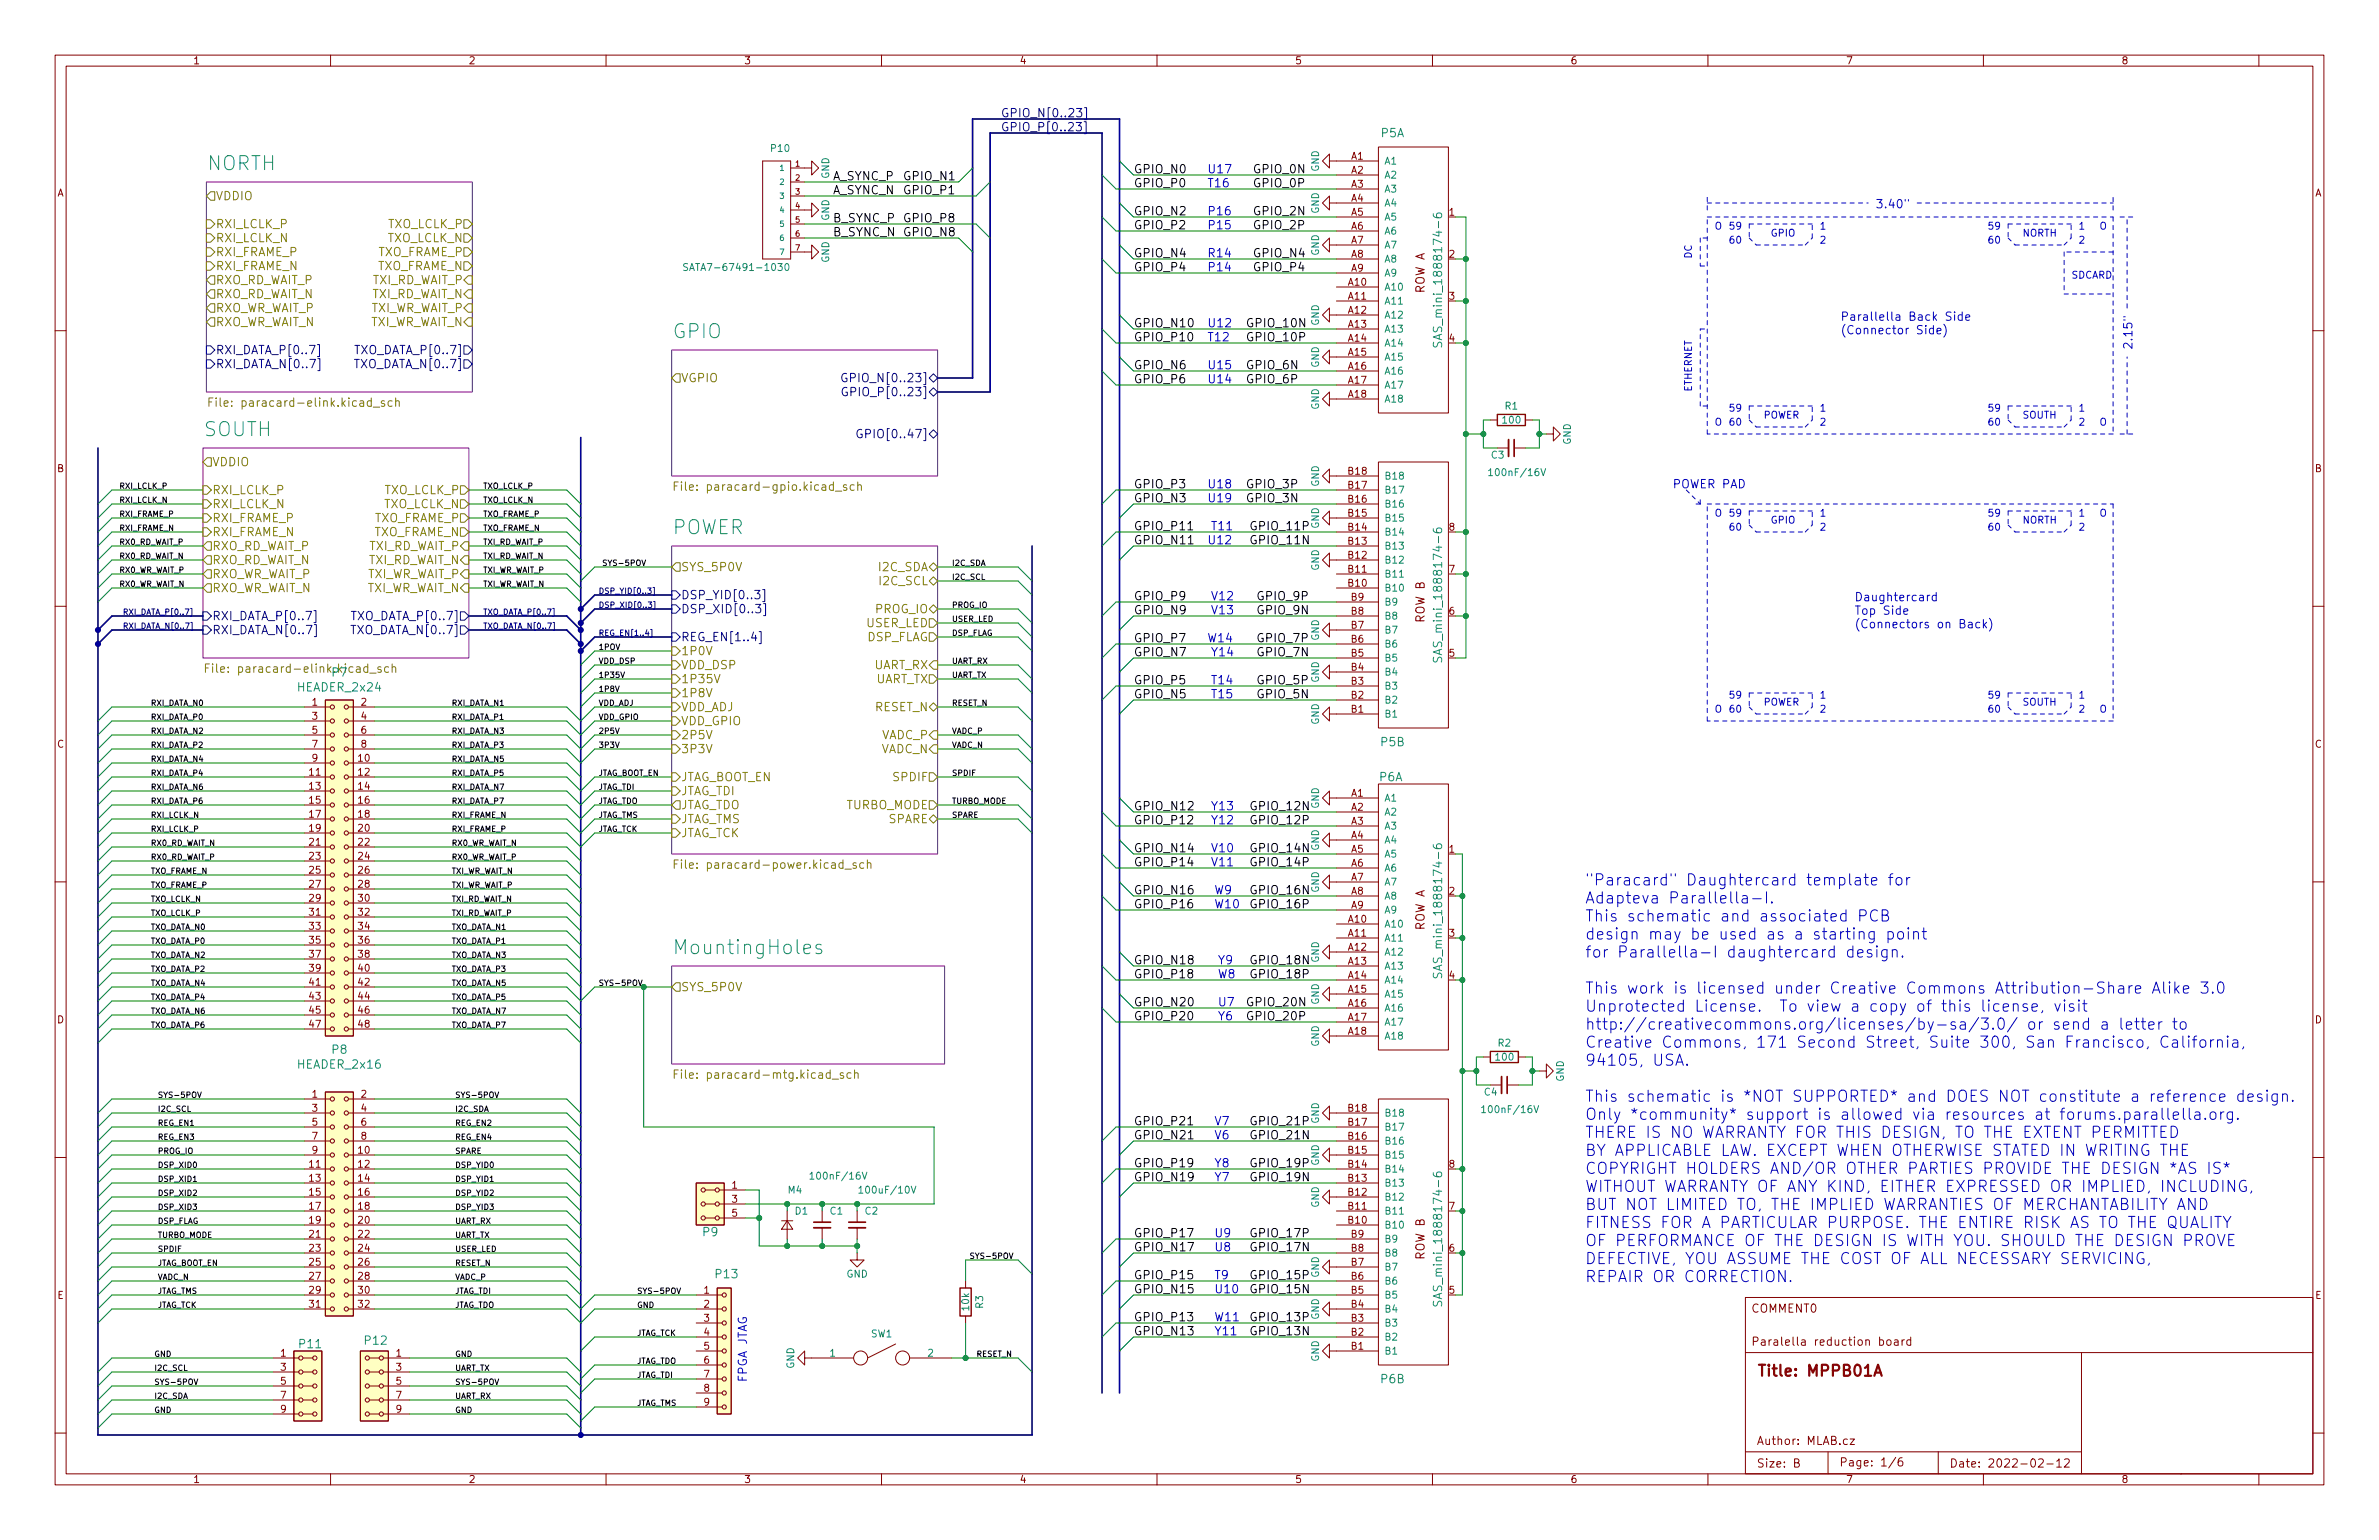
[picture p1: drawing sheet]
<svg xmlns="http://www.w3.org/2000/svg" width="432mm" height="279mm" viewBox="0 0 432 279" stroke-linecap="round" stroke-linejoin="round" font-family="sans-serif">
<defs><g id="words">
<g font-size="3.5" fill="#008484">
<text x="37.6" y="30.9">NORTH</text>
<text x="122.1" y="61.4">GPIO</text>
<text x="37" y="79.2">SOUTH</text>
<text x="121.9" y="96.9">POWER</text>
<text x="123.1" y="173.1">MountingHoles</text>
</g>
<g font-size="2.8" fill="#0000c2">
<text x="287.7" y="160.7">&quot;Paracard&quot; Daughtercard template for</text>
<text x="287.7" y="163.9">Adapteva Parallella-I.</text>
<text x="287.7" y="167.2">This schematic and associated PCB</text>
<text x="287.7" y="170.5">design may be used as a starting point</text>
<text x="287.7" y="173.7">for Parallella-I daughtercard design.</text>
<text x="287.7" y="180.3">This work is licensed under Creative Commons Attribution-Share Alike 3.0</text>
<text x="287.7" y="183.6">Unprotected License. To view a copy of this license, visit</text>
<text x="287.7" y="186.8">http://creativecommons.org/licenses/by-sa/3.0/ or send a letter to</text>
<text x="287.7" y="190.1">Creative Commons, 171 Second Street, Suite 300, San Francisco, California,</text>
<text x="287.7" y="193.4">94105, USA.</text>
<text x="287.7" y="199.9">This schematic is *NOT SUPPORTED* and DOES NOT constitute a reference design.</text>
<text x="287.7" y="203.2">Only *community* support is allowed via resources at forums.parallella.org.</text>
<text x="287.7" y="206.5">THERE IS NO WARRANTY FOR THIS DESIGN, TO THE EXTENT PERMITTED</text>
<text x="287.7" y="209.7">BY APPLICABLE LAW. EXCEPT WHEN OTHERWISE STATED IN WRITING THE</text>
<text x="287.7" y="213">COPYRIGHT HOLDERS AND/OR OTHER PARTIES PROVIDE THE DESIGN *AS IS*</text>
<text x="287.7" y="216.3">WITHOUT WARRANTY OF ANY KIND, EITHER EXPRESSED OR IMPLIED, INCLUDING,</text>
<text x="287.7" y="219.5">BUT NOT LIMITED TO, THE IMPLIED WARRANTIES OF MERCHANTABILITY AND</text>
<text x="287.7" y="222.8">FITNESS FOR A PARTICULAR PURPOSE. THE ENTIRE RISK AS TO THE QUALITY</text>
<text x="287.7" y="226.1">OF PERFORMANCE OF THE DESIGN IS WITH YOU. SHOULD THE DESIGN PROVE</text>
<text x="287.7" y="229.4">DEFECTIVE, YOU ASSUME THE COST OF ALL NECESSARY SERVICING,</text>
<text x="287.7" y="232.6">REPAIR OR CORRECTION.</text>
</g>
<text font-size="2.8" fill="#840000" x="318.8" y="249.7">Title: MPPB01A</text>
<g font-size="2.1" fill="#000084">
<text x="181.6" y="21.3">GPIO_N[0..23]</text>
<text x="181.6" y="23.8">GPIO_P[0..23]</text>
<text x="39.1" y="64.3">RXI_DATA_P[0..7]</text>
<text x="65.1" y="64.3">TXO_DATA_P[0..7]</text>
<text x="39.1" y="66.8">RXI_DATA_N[0..7]</text>
<text x="65" y="66.8">TXO_DATA_N[0..7]</text>
<text x="154.4" y="69.3">GPIO_N[0..23]</text>
<text x="154.5" y="71.9">GPIO_P[0..23]</text>
<text x="157.1" y="79.5">GPIO[0..47]</text>
<text x="38.5" y="112.5">RXI_DATA_P[0..7]</text>
<text x="64.5" y="112.5">TXO_DATA_P[0..7]</text>
<text x="123.6" y="108.7">DSP_YID[0..3]</text>
<text x="123.6" y="111.3">DSP_XID[0..3]</text>
<text x="38.5" y="115.1">RXI_DATA_N[0..7]</text>
<text x="64.3" y="115.1">TXO_DATA_N[0..7]</text>
<text x="123.6" y="116.3">REG_EN[1..4]</text>
</g>
<g font-size="2.1" fill="#008484">
<text x="250.7" y="24.9">P5A</text>
<text x="261.7" y="61.4" transform="rotate(-90 261.7 61.4)">SAS_mini_1888174-6</text>
<text x="261.7" y="118.6" transform="rotate(-90 261.7 118.6)">SAS_mini_1888174-6</text>
<text x="54.2" y="125.5">HEADER_2x24</text>
<text x="60.3" y="122.8">P7</text>
<text x="250.7" y="135.4">P5B</text>
<text x="250.4" y="141.7">P6A</text>
<text x="261.7" y="175.9" transform="rotate(-90 261.7 175.9)">SAS_mini_1888174-6</text>
<text x="60.3" y="191.2">P8</text>
<text x="54.2" y="193.9">HEADER_2x16</text>
<text x="127.6" y="224.3">P9</text>
<text x="130" y="231.9">P13</text>
<text x="261.7" y="235.4" transform="rotate(-90 261.7 235.4)">SAS_mini_1888174-6</text>
<text x="54.4" y="244.6">P11</text>
<text x="66.3" y="244">P12</text>
<text x="250.7" y="251">P6B</text>
</g>
<g font-size="2.1">
<text x="151.1" y="32.7">A_SYNC_P</text>
<text x="151.1" y="35.2">A_SYNC_N</text>
<text x="163.8" y="35.2">GPIO_P1</text>
<text x="163.8" y="32.7">GPIO_N1</text>
<text x="205.7" y="31.4">GPIO_N0</text>
<text x="205.7" y="34">GPIO_P0</text>
<text x="227.3" y="31.4">GPIO_0N</text>
<text x="227.3" y="34">GPIO_0P</text>
<text x="151.1" y="40.3">B_SYNC_P</text>
<text x="163.8" y="40.3">GPIO_P8</text>
<text x="205.7" y="41.6">GPIO_P2</text>
<text x="205.7" y="39.1">GPIO_N2</text>
<text x="227.3" y="39.1">GPIO_2N</text>
<text x="227.3" y="41.6">GPIO_2P</text>
<text x="151.1" y="42.9">B_SYNC_N</text>
<text x="163.8" y="42.9">GPIO_N8</text>
<text x="205.7" y="46.7">GPIO_N4</text>
<text x="227.3" y="46.7">GPIO_N4</text>
<text x="205.7" y="49.2">GPIO_P4</text>
<text x="227.3" y="49.2">GPIO_P4</text>
<text x="205.7" y="59.4">GPIO_N10</text>
<text x="226.1" y="59.4">GPIO_10N</text>
<text x="205.7" y="61.9">GPIO_P10</text>
<text x="226.1" y="61.9">GPIO_10P</text>
<text x="205.7" y="67">GPIO_N6</text>
<text x="205.7" y="69.5">GPIO_P6</text>
<text x="226.1" y="67">GPIO_6N</text>
<text x="226.1" y="69.5">GPIO_6P</text>
<text x="205.7" y="88.6">GPIO_P3</text>
<text x="226.1" y="88.6">GPIO_3P</text>
<text x="205.7" y="91.1">GPIO_N3</text>
<text x="226.1" y="91.1">GPIO_3N</text>
<text x="205.7" y="98.7">GPIO_N11</text>
<text x="205.7" y="96.2">GPIO_P11</text>
<text x="226.7" y="96.2">GPIO_11P</text>
<text x="226.7" y="98.7">GPIO_11N</text>
<text x="205.7" y="108.9">GPIO_P9</text>
<text x="205.7" y="111.4">GPIO_N9</text>
<text x="228" y="111.4">GPIO_9N</text>
<text x="228" y="108.9">GPIO_9P</text>
<text x="205.7" y="119.1">GPIO_N7</text>
<text x="205.7" y="116.5">GPIO_P7</text>
<text x="228" y="119.1">GPIO_7N</text>
<text x="228" y="116.5">GPIO_7P</text>
<text x="205.7" y="124.1">GPIO_P5</text>
<text x="228" y="124.1">GPIO_5P</text>
<text x="205.7" y="126.7">GPIO_N5</text>
<text x="228" y="126.7">GPIO_5N</text>
<text x="205.7" y="149.5">GPIO_P12</text>
<text x="205.7" y="147">GPIO_N12</text>
<text x="226.7" y="149.5">GPIO_12P</text>
<text x="226.7" y="147">GPIO_12N</text>
<text x="205.7" y="154.6">GPIO_N14</text>
<text x="226.7" y="154.6">GPIO_14N</text>
<text x="205.7" y="157.2">GPIO_P14</text>
<text x="226.7" y="157.2">GPIO_14P</text>
<text x="205.7" y="164.8">GPIO_P16</text>
<text x="205.7" y="162.2">GPIO_N16</text>
<text x="226.7" y="164.8">GPIO_16P</text>
<text x="226.7" y="162.2">GPIO_16N</text>
<text x="205.7" y="174.9">GPIO_N18</text>
<text x="205.7" y="177.5">GPIO_P18</text>
<text x="226.7" y="174.9">GPIO_18N</text>
<text x="226.7" y="177.5">GPIO_18P</text>
<text x="205.7" y="182.6">GPIO_N20</text>
<text x="205.7" y="185.1">GPIO_P20</text>
<text x="226.1" y="185.1">GPIO_20P</text>
<text x="226.1" y="182.6">GPIO_20N</text>
<text x="205.7" y="206.7">GPIO_N21</text>
<text x="205.7" y="204.2">GPIO_P21</text>
<text x="226.7" y="204.2">GPIO_21P</text>
<text x="226.7" y="206.7">GPIO_21N</text>
<text x="205.7" y="211.8">GPIO_P19</text>
<text x="205.7" y="214.3">GPIO_N19</text>
<text x="226.7" y="211.8">GPIO_19P</text>
<text x="226.7" y="214.3">GPIO_19N</text>
<text x="205.7" y="227">GPIO_N17</text>
<text x="205.7" y="224.5">GPIO_P17</text>
<text x="226.7" y="224.5">GPIO_17P</text>
<text x="226.7" y="227">GPIO_17N</text>
<text x="205.7" y="232.1">GPIO_P15</text>
<text x="226.7" y="232.1">GPIO_15P</text>
<text x="205.7" y="234.6">GPIO_N15</text>
<text x="205.7" y="239.7">GPIO_P13</text>
<text x="226.7" y="239.7">GPIO_13P</text>
<text x="226.7" y="234.6">GPIO_15N</text>
<text x="205.7" y="242.3">GPIO_N13</text>
<text x="226.7" y="242.3">GPIO_13N</text>
</g>
<g font-size="2.1" fill="#0000c2">
<text x="219.1" y="34">T16</text>
<text x="219.1" y="31.4">U17</text>
<text x="219.1" y="41.6">P15</text>
<text x="219.1" y="39.1">P16</text>
<text x="340.4" y="37.8">3.40&quot;</text>
<text x="219.1" y="46.7">R14</text>
<text x="219.1" y="49.2">P14</text>
<text x="219.1" y="59.4">U12</text>
<text x="334" y="58.2">Parallella Back Side</text>
<text x="219.1" y="61.9">T12</text>
<text x="334" y="60.6">(Connector Side)</text>
<text x="387" y="63.5" transform="rotate(-90 387 63.5)">2.15&quot;</text>
<text x="219.1" y="67">U15</text>
<text x="219.1" y="69.5">U14</text>
<text x="219.1" y="88.6">U18</text>
<text x="303.5" y="88.6">POWER PAD</text>
<text x="219.1" y="91.1">U19</text>
<text x="219.1" y="98.7">U12</text>
<text x="219.7" y="96.2">T11</text>
<text x="219.7" y="111.4">V13</text>
<text x="219.7" y="108.9">V12</text>
<text x="336.5" y="109.1">Daughtercard</text>
<text x="336.5" y="111.5">Top Side</text>
<text x="336.5" y="114">(Connectors on Back)</text>
<text x="219.1" y="116.5">W14</text>
<text x="219.7" y="119.1">Y14</text>
<text x="219.7" y="124.1">T14</text>
<text x="219.7" y="126.7">T15</text>
<text x="219.7" y="147">Y13</text>
<text x="219.7" y="149.5">Y12</text>
<text x="219.7" y="154.6">V10</text>
<text x="219.7" y="157.2">V11</text>
<text x="220.3" y="164.8">W10</text>
<text x="220.3" y="162.2">W9</text>
<text x="221" y="177.5">W8</text>
<text x="221" y="174.9">Y9</text>
<text x="221" y="185.1">Y6</text>
<text x="221" y="182.6">U7</text>
<text x="220.3" y="204.2">V7</text>
<text x="220.3" y="206.7">V6</text>
<text x="220.3" y="214.3">Y7</text>
<text x="220.3" y="211.8">Y8</text>
<text x="220.3" y="227">U8</text>
<text x="220.3" y="224.5">U9</text>
<text x="220.3" y="232.1">T9</text>
<text x="220.3" y="234.6">U10</text>
<text x="220.3" y="239.7">W11</text>
<text x="220.3" y="242.3">Y11</text>
<text x="135.6" y="250.8" transform="rotate(-90 135.6 250.8)">FPGA JTAG</text>
</g>
<g font-size="2.1" fill="#848400">
<text x="39.1" y="36.3">VDDIO</text>
<text x="39.1" y="41.4">RXI_LCLK_P</text>
<text x="70.3" y="41.4">TXO_LCLK_P</text>
<text x="39.1" y="46.5">RXI_FRAME_P</text>
<text x="39.1" y="43.9">RXI_LCLK_N</text>
<text x="68.4" y="46.5">TXO_FRAME_P</text>
<text x="70.2" y="43.9">TXO_LCLK_N</text>
<text x="39.1" y="49">RXI_FRAME_N</text>
<text x="39.1" y="51.6">RXO_RD_WAIT_P</text>
<text x="67.3" y="51.6">TXI_RD_WAIT_P</text>
<text x="68.3" y="49">TXO_FRAME_N</text>
<text x="39.1" y="59.2">RXO_WR_WAIT_N</text>
<text x="39.1" y="56.6">RXO_WR_WAIT_P</text>
<text x="39.1" y="54.1">RXO_RD_WAIT_N</text>
<text x="66.7" y="59.2">TXI_WR_WAIT_N</text>
<text x="66.9" y="56.6">TXI_WR_WAIT_P</text>
<text x="67.2" y="54.1">TXI_RD_WAIT_N</text>
<text x="123.6" y="69.3">VGPIO</text>
<text x="40" y="73.8">File: paracard-elink.kicad_sch</text>
<text x="38.5" y="84.6">VDDIO</text>
<text x="38.5" y="89.7">RXI_LCLK_P</text>
<text x="69.6" y="89.7">TXO_LCLK_P</text>
<text x="124.4" y="89">File: paracard-gpio.kicad_sch</text>
<text x="38.5" y="94.7">RXI_FRAME_P</text>
<text x="38.5" y="92.2">RXI_LCLK_N</text>
<text x="67.8" y="94.7">TXO_FRAME_P</text>
<text x="69.5" y="92.2">TXO_LCLK_N</text>
<text x="38.5" y="97.3">RXI_FRAME_N</text>
<text x="38.5" y="99.8">RXO_RD_WAIT_P</text>
<text x="66.7" y="99.8">TXI_RD_WAIT_P</text>
<text x="67.6" y="97.3">TXO_FRAME_N</text>
<text x="38.5" y="107.4">RXO_WR_WAIT_N</text>
<text x="38.5" y="104.9">RXO_WR_WAIT_P</text>
<text x="38.5" y="102.4">RXO_RD_WAIT_N</text>
<text x="66.1" y="107.4">TXI_WR_WAIT_N</text>
<text x="66.2" y="104.9">TXI_WR_WAIT_P</text>
<text x="66.6" y="102.4">TXI_RD_WAIT_N</text>
<text x="123.6" y="103.6">SYS_5P0V</text>
<text x="159.6" y="103.6">I2C_SDA</text>
<text x="159.8" y="106.2">I2C_SCL</text>
<text x="157.2" y="113.8">USER_LED</text>
<text x="158.9" y="111.3">PROG_IO</text>
<text x="123.6" y="118.9">1P0V</text>
<text x="157.2" y="116.3">DSP_FLAG</text>
<text x="39.4" y="122.1">File: paracard-elink.kicad_sch</text>
<text x="123.6" y="121.4">VDD_DSP</text>
<text x="123.6" y="124">1P35V</text>
<text x="158.5" y="121.4">UART_RX</text>
<text x="158.7" y="124">UART_TX</text>
<text x="123.6" y="126.5">1P8V</text>
<text x="123.6" y="129">VDD_ADJ</text>
<text x="123.6" y="131.6">VDD_GPIO</text>
<text x="158.7" y="129">RESET_N</text>
<text x="123.6" y="134.1">2P5V</text>
<text x="123.6" y="136.7">3P3V</text>
<text x="159.8" y="136.7">VADC_N</text>
<text x="159.9" y="134.1">VADC_P</text>
<text x="123.6" y="141.7">JTAG_BOOT_EN</text>
<text x="162.3" y="141.7">SPDIF</text>
<text x="123.6" y="144.3">JTAG_TDI</text>
<text x="123.6" y="146.8">JTAG_TDO</text>
<text x="123.6" y="149.4">JTAG_TMS</text>
<text x="153.4" y="146.8">TURBO_MODE</text>
<text x="161.2" y="149.4">SPARE</text>
<text x="123.6" y="151.9">JTAG_TCK</text>
<text x="124.4" y="157.6">File: paracard-power.kicad_sch</text>
<text x="123.6" y="179.8">SYS_5P0V</text>
<text x="124.4" y="195.7">File: paracard-mtg.kicad_sch</text>
</g>
<g font-size="2.1" fill="#840000">
<text x="258.6" y="53.2" transform="rotate(-90 258.6 53.2)">ROW A</text>
<text x="258.6" y="112.9" transform="rotate(-90 258.6 112.9)">ROW B</text>
<text x="258.6" y="168.8" transform="rotate(-90 258.6 168.8)">ROW A</text>
<text x="258.6" y="228.4" transform="rotate(-90 258.6 228.4)">ROW B</text>
<text x="317.8" y="238.1">COMMENT0</text>
<text x="317.8" y="244.1">Paralella reduction board</text>
<text x="318.8" y="262.1">Author: MLAB.cz</text>
<text x="318.8" y="266.2">Size: B</text>
<text x="333.8" y="266">Page: 1/6</text>
<text x="353.8" y="266.2">Date: 2022-02-12</text>
</g>
<g font-size="1.8" fill="#840000">
<text x="35" y="11.7">1</text>
<text x="85" y="11.7">2</text>
<text x="135" y="11.7">3</text>
<text x="185" y="11.7">4</text>
<text x="235" y="11.7">5</text>
<text x="285" y="11.7">6</text>
<text x="335" y="11.7">7</text>
<text x="385" y="11.7">8</text>
<text x="245.2" y="29">A1</text>
<text x="10.3" y="35.6">A</text>
<text x="245.2" y="31.5">A2</text>
<text x="245.2" y="34">A3</text>
<text x="420.1" y="35.6">A</text>
<text x="245.2" y="36.6">A4</text>
<text x="245.2" y="39.1">A5</text>
<text x="245.2" y="41.7">A6</text>
<text x="263" y="39.1">1</text>
<text x="245.2" y="44.2">A7</text>
<text x="245.2" y="46.7">A8</text>
<text x="263" y="46.7">2</text>
<text x="244.8" y="51.8">A10</text>
<text x="245.2" y="49.3">A9</text>
<text x="244.8" y="54.4">A11</text>
<text x="244.8" y="56.9">A12</text>
<text x="244.8" y="59.4">A13</text>
<text x="263" y="54.4">3</text>
<text x="244.8" y="62">A14</text>
<text x="244.8" y="64.5">A15</text>
<text x="263" y="62">4</text>
<text x="244.8" y="67.1">A16</text>
<text x="244.8" y="69.6">A17</text>
<text x="244.8" y="72.1">A18</text>
<text x="10.3" y="85.7">B</text>
<text x="244.8" y="88.6">B17</text>
<text x="244.8" y="86.1">B18</text>
<text x="420.1" y="85.7">B</text>
<text x="244.8" y="93.7">B15</text>
<text x="244.8" y="91.2">B16</text>
<text x="244.8" y="101.3">B12</text>
<text x="244.8" y="98.8">B13</text>
<text x="244.8" y="96.3">B14</text>
<text x="263" y="96.3">8</text>
<text x="244.8" y="106.4">B10</text>
<text x="244.8" y="103.9">B11</text>
<text x="263" y="103.9">7</text>
<text x="245.2" y="111.5">B8</text>
<text x="245.2" y="109">B9</text>
<text x="263" y="111.5">6</text>
<text x="245.2" y="119.1">B5</text>
<text x="245.2" y="116.6">B6</text>
<text x="245.2" y="114">B7</text>
<text x="263" y="119.1">5</text>
<text x="245.2" y="124.2">B3</text>
<text x="245.2" y="121.7">B4</text>
<text x="56.7" y="128">1</text>
<text x="56.7" y="130.6">3</text>
<text x="65.5" y="128">2</text>
<text x="65.5" y="130.6">4</text>
<text x="245.2" y="129.3">B1</text>
<text x="245.2" y="126.7">B2</text>
<text x="10.3" y="135.6">C</text>
<text x="56.7" y="133.1">5</text>
<text x="56.7" y="135.6">7</text>
<text x="65.5" y="133.1">6</text>
<text x="65.5" y="135.6">8</text>
<text x="420.1" y="135.6">C</text>
<text x="56.2" y="140.7">11</text>
<text x="56.2" y="143.3">13</text>
<text x="56.7" y="138.2">9</text>
<text x="65.1" y="138.2">10</text>
<text x="65.1" y="140.7">12</text>
<text x="65.1" y="143.3">14</text>
<text x="56.2" y="145.8">15</text>
<text x="56.2" y="148.3">17</text>
<text x="65.1" y="145.8">16</text>
<text x="65.1" y="148.3">18</text>
<text x="245.2" y="144.5">A1</text>
<text x="245.2" y="147.1">A2</text>
<text x="245.2" y="149.6">A3</text>
<text x="56.2" y="150.9">19</text>
<text x="56.2" y="153.4">21</text>
<text x="56.2" y="156">23</text>
<text x="65.1" y="150.9">20</text>
<text x="65.1" y="153.4">22</text>
<text x="65.1" y="156">24</text>
<text x="245.2" y="152.1">A4</text>
<text x="245.2" y="154.7">A5</text>
<text x="263" y="154.7">1</text>
<text x="56.2" y="158.5">25</text>
<text x="56.2" y="161">27</text>
<text x="65.1" y="158.5">26</text>
<text x="65.1" y="161">28</text>
<text x="245.2" y="157.2">A6</text>
<text x="245.2" y="159.8">A7</text>
<text x="56.2" y="163.6">29</text>
<text x="56.2" y="166.1">31</text>
<text x="65.1" y="163.6">30</text>
<text x="65.1" y="166.1">32</text>
<text x="244.8" y="167.4">A10</text>
<text x="245.2" y="162.3">A8</text>
<text x="245.2" y="164.8">A9</text>
<text x="263" y="162.3">2</text>
<text x="56.2" y="168.7">33</text>
<text x="56.2" y="171.2">35</text>
<text x="56.2" y="173.7">37</text>
<text x="65.1" y="168.7">34</text>
<text x="65.1" y="171.2">36</text>
<text x="65.1" y="173.7">38</text>
<text x="244.8" y="169.9">A11</text>
<text x="244.8" y="172.5">A12</text>
<text x="263" y="169.9">3</text>
<text x="56.2" y="176.3">39</text>
<text x="56.2" y="178.8">41</text>
<text x="65.1" y="176.3">40</text>
<text x="65.1" y="178.8">42</text>
<text x="244.8" y="175">A13</text>
<text x="244.8" y="177.5">A14</text>
<text x="263" y="177.5">4</text>
<text x="10.3" y="185.7">D</text>
<text x="56.2" y="181.4">43</text>
<text x="56.2" y="183.9">45</text>
<text x="65.1" y="181.4">44</text>
<text x="65.1" y="183.9">46</text>
<text x="244.8" y="180.1">A15</text>
<text x="244.8" y="182.6">A16</text>
<text x="244.8" y="185.2">A17</text>
<text x="420.1" y="185.7">D</text>
<text x="56.2" y="186.4">47</text>
<text x="65.1" y="186.4">48</text>
<text x="244.8" y="187.7">A18</text>
<text x="56.7" y="199.1">1</text>
<text x="56.7" y="201.7">3</text>
<text x="65.5" y="199.1">2</text>
<text x="65.5" y="201.7">4</text>
<text x="244.8" y="201.7">B18</text>
<text x="56.7" y="204.2">5</text>
<text x="56.7" y="206.8">7</text>
<text x="56.7" y="209.3">9</text>
<text x="65.1" y="209.3">10</text>
<text x="65.5" y="204.2">6</text>
<text x="65.5" y="206.8">8</text>
<text x="244.8" y="209.3">B15</text>
<text x="244.8" y="206.8">B16</text>
<text x="244.8" y="204.2">B17</text>
<text x="56.2" y="211.8">11</text>
<text x="56.2" y="214.4">13</text>
<text x="65.1" y="211.8">12</text>
<text x="65.1" y="214.4">14</text>
<text x="132.9" y="215.6">1</text>
<text x="244.8" y="214.4">B13</text>
<text x="244.8" y="211.8">B14</text>
<text x="263" y="211.8">8</text>
<text x="56.2" y="216.9">15</text>
<text x="56.2" y="219.5">17</text>
<text x="56.2" y="222">19</text>
<text x="65.1" y="216.9">16</text>
<text x="65.1" y="219.5">18</text>
<text x="65.1" y="222">20</text>
<text x="132.9" y="218.2">3</text>
<text x="132.9" y="220.7">5</text>
<text x="244.8" y="222">B10</text>
<text x="244.8" y="219.5">B11</text>
<text x="244.8" y="216.9">B12</text>
<text x="263" y="219.5">7</text>
<text x="56.2" y="224.5">21</text>
<text x="56.2" y="227.1">23</text>
<text x="65.1" y="224.5">22</text>
<text x="65.1" y="227.1">24</text>
<text x="245.2" y="227.1">B8</text>
<text x="245.2" y="224.5">B9</text>
<text x="263" y="227.1">6</text>
<text x="56.2" y="229.6">25</text>
<text x="56.2" y="232.2">27</text>
<text x="65.1" y="229.6">26</text>
<text x="65.1" y="232.2">28</text>
<text x="245.2" y="232.2">B6</text>
<text x="245.2" y="229.6">B7</text>
<text x="10.4" y="235.7">E</text>
<text x="56.2" y="234.7">29</text>
<text x="56.2" y="237.2">31</text>
<text x="65.1" y="234.7">30</text>
<text x="65.1" y="237.2">32</text>
<text x="127.8" y="234.7">1</text>
<text x="127.8" y="237.2">2</text>
<text x="127.8" y="239.8">3</text>
<text x="245.2" y="239.8">B3</text>
<text x="245.2" y="237.2">B4</text>
<text x="245.2" y="234.7">B5</text>
<text x="263" y="234.7">5</text>
<text x="420.2" y="235.7">E</text>
<text x="127.8" y="242.3">4</text>
<text x="127.8" y="244.9">5</text>
<text x="245.2" y="244.9">B1</text>
<text x="245.2" y="242.3">B2</text>
<text x="50.9" y="246.1">1</text>
<text x="50.9" y="248.7">3</text>
<text x="50.9" y="251.2">5</text>
<text x="71.9" y="246.1">1</text>
<text x="71.9" y="248.7">3</text>
<text x="71.9" y="251.2">5</text>
<text x="127.8" y="247.4">6</text>
<text x="127.8" y="249.9">7</text>
<text x="50.9" y="253.7">7</text>
<text x="50.9" y="256.3">9</text>
<text x="71.9" y="253.7">7</text>
<text x="71.9" y="256.3">9</text>
<text x="127.8" y="252.5">8</text>
<text x="127.8" y="255">9</text>
<text x="35" y="269.1">1</text>
<text x="85" y="269.1">2</text>
<text x="135" y="269.1">3</text>
<text x="185" y="269.1">4</text>
<text x="235" y="269.1">5</text>
<text x="285" y="269.1">6</text>
<text x="335" y="269.1">7</text>
<text x="385" y="269.1">8</text>
</g>
<g font-size="1.8" fill="#008484">
<text x="140" y="27.6">P10</text>
<text x="251.2" y="29.8">A1</text>
<text x="150.5" y="32.4" transform="rotate(-90 150.5 32.4)">GND</text>
<text x="239.4" y="31.2" transform="rotate(-90 239.4 31.2)">GND</text>
<text x="251.2" y="32.4">A2</text>
<text x="251.2" y="34.9">A3</text>
<text x="150.5" y="40.1" transform="rotate(-90 150.5 40.1)">GND</text>
<text x="239.4" y="38.8" transform="rotate(-90 239.4 38.8)">GND</text>
<text x="251.2" y="37.5">A4</text>
<text x="251.2" y="40">A5</text>
<text x="150.5" y="47.7" transform="rotate(-90 150.5 47.7)">GND</text>
<text x="239.4" y="46.4" transform="rotate(-90 239.4 46.4)">GND</text>
<text x="251.2" y="42.5">A6</text>
<text x="251.2" y="45.1">A7</text>
<text x="251.2" y="47.6">A8</text>
<text x="125.7" y="49.1">SATA7-67491-1030</text>
<text x="251.2" y="52.7">A10</text>
<text x="251.2" y="50.2">A9</text>
<text x="239.4" y="59.1" transform="rotate(-90 239.4 59.1)">GND</text>
<text x="251.2" y="55.2">A11</text>
<text x="251.2" y="57.8">A12</text>
<text x="251.2" y="60.3">A13</text>
<text x="251.2" y="62.9">A14</text>
<text x="251.2" y="65.4">A15</text>
<text x="239.4" y="66.7" transform="rotate(-90 239.4 66.7)">GND</text>
<text x="251.2" y="67.9">A16</text>
<text x="251.2" y="70.5">A17</text>
<text x="239.4" y="74.4" transform="rotate(-90 239.4 74.4)">GND</text>
<text x="251.2" y="73">A18</text>
<text x="272.8" y="76.8">100</text>
<text x="273.2" y="74.3">R1</text>
<text x="270.7" y="83.2">C3</text>
<text x="285.1" y="80.7" transform="rotate(-90 285.1 80.7)">GND</text>
<text x="239.4" y="88.3" transform="rotate(-90 239.4 88.3)">GND</text>
<text x="251.2" y="89.5">B17</text>
<text x="251.2" y="87">B18</text>
<text x="270.9" y="86.4">100nF/16V</text>
<text x="239.4" y="95.9" transform="rotate(-90 239.4 95.9)">GND</text>
<text x="251.2" y="94.6">B15</text>
<text x="251.2" y="92.1">B16</text>
<text x="251.2" y="99.7">B13</text>
<text x="251.2" y="97.2">B14</text>
<text x="239.4" y="103.6" transform="rotate(-90 239.4 103.6)">GND</text>
<text x="251.2" y="107.3">B10</text>
<text x="251.2" y="104.8">B11</text>
<text x="251.2" y="102.2">B12</text>
<text x="251.2" y="112.4">B8</text>
<text x="251.2" y="109.9">B9</text>
<text x="239.4" y="116.3" transform="rotate(-90 239.4 116.3)">GND</text>
<text x="251.2" y="117.5">B6</text>
<text x="251.2" y="114.9">B7</text>
<text x="239.4" y="123.9" transform="rotate(-90 239.4 123.9)">GND</text>
<text x="251.2" y="125.1">B3</text>
<text x="251.2" y="122.6">B4</text>
<text x="251.2" y="120">B5</text>
<text x="239.4" y="131.5" transform="rotate(-90 239.4 131.5)">GND</text>
<text x="251.2" y="130.2">B1</text>
<text x="251.2" y="127.6">B2</text>
<text x="239.4" y="146.7" transform="rotate(-90 239.4 146.7)">GND</text>
<text x="251.2" y="145.4">A1</text>
<text x="251.2" y="148">A2</text>
<text x="239.4" y="154.4" transform="rotate(-90 239.4 154.4)">GND</text>
<text x="251.2" y="150.5">A3</text>
<text x="251.2" y="153">A4</text>
<text x="251.2" y="155.6">A5</text>
<text x="239.4" y="162" transform="rotate(-90 239.4 162)">GND</text>
<text x="251.2" y="158.1">A6</text>
<text x="251.2" y="160.7">A7</text>
<text x="251.2" y="163.2">A8</text>
<text x="251.2" y="165.7">A9</text>
<text x="251.2" y="168.3">A10</text>
<text x="251.2" y="170.8">A11</text>
<text x="251.2" y="173.4">A12</text>
<text x="239.4" y="174.7" transform="rotate(-90 239.4 174.7)">GND</text>
<text x="251.2" y="175.9">A13</text>
<text x="251.2" y="178.4">A14</text>
<text x="239.4" y="182.3" transform="rotate(-90 239.4 182.3)">GND</text>
<text x="251.2" y="181">A15</text>
<text x="251.2" y="183.5">A16</text>
<text x="239.4" y="189.9" transform="rotate(-90 239.4 189.9)">GND</text>
<text x="251.2" y="186.1">A17</text>
<text x="251.2" y="188.6">A18</text>
<text x="271.9" y="189.9">R2</text>
<text x="271.6" y="192.4">100</text>
<text x="283.8" y="196.3" transform="rotate(-90 283.8 196.3)">GND</text>
<text x="239.4" y="203.9" transform="rotate(-90 239.4 203.9)">GND</text>
<text x="251.2" y="202.6">B18</text>
<text x="269.4" y="198.8">C4</text>
<text x="269.7" y="201.9">100nF/16V</text>
<text x="251.2" y="207.6">B16</text>
<text x="251.2" y="205.1">B17</text>
<text x="147.7" y="214">100nF/16V</text>
<text x="239.4" y="211.5" transform="rotate(-90 239.4 211.5)">GND</text>
<text x="251.2" y="215.3">B13</text>
<text x="251.2" y="212.7">B14</text>
<text x="251.2" y="210.2">B15</text>
<text x="143.1" y="216.5">M4</text>
<text x="144.3" y="220.3">D1</text>
<text x="150.7" y="220.3">C1</text>
<text x="156.6" y="216.5">100uF/10V</text>
<text x="157" y="220.3">C2</text>
<text x="239.4" y="219.1" transform="rotate(-90 239.4 219.1)">GND</text>
<text x="251.2" y="220.3">B11</text>
<text x="251.2" y="217.8">B12</text>
<text x="251.2" y="222.9">B10</text>
<text x="251.2" y="228">B8</text>
<text x="251.2" y="225.4">B9</text>
<text x="153.6" y="231.8">GND</text>
<text x="239.4" y="231.8" transform="rotate(-90 239.4 231.8)">GND</text>
<text x="251.2" y="233">B6</text>
<text x="251.2" y="230.5">B7</text>
<text x="175.9" y="237.7" transform="rotate(-90 175.9 237.7)">10k</text>
<text x="178.4" y="237.4" transform="rotate(-90 178.4 237.4)">R3</text>
<text x="239.4" y="239.5" transform="rotate(-90 239.4 239.5)">GND</text>
<text x="251.2" y="238.1">B4</text>
<text x="251.2" y="235.6">B5</text>
<text x="158.1" y="242.6">SW1</text>
<text x="251.2" y="245.7">B1</text>
<text x="251.2" y="243.2">B2</text>
<text x="251.2" y="240.7">B3</text>
<text x="144.1" y="248.3" transform="rotate(-90 144.1 248.3)">GND</text>
<text x="150.6" y="246.1">1</text>
<text x="168.4" y="246.1">2</text>
<text x="239.4" y="247.1" transform="rotate(-90 239.4 247.1)">GND</text>
</g>
<g font-size="1.8" fill="#0000c2">
<text x="311.1" y="41.6">O 59</text>
<text x="330.2" y="41.6">1</text>
<text x="360.7" y="41.6">59</text>
<text x="377.2" y="41.6">1</text>
<text x="381" y="41.6">O</text>
<text x="307.1" y="47" transform="rotate(-90 307.1 47)">DC</text>
<text x="313.7" y="44.2">60</text>
<text x="321.3" y="42.9">GPIO</text>
<text x="330.2" y="44.2">2</text>
<text x="360.7" y="44.2">60</text>
<text x="367" y="42.9">NORTH</text>
<text x="377.2" y="44.2">2</text>
<text x="375.9" y="50.5">SDCARD</text>
<text x="307.1" y="71.1" transform="rotate(-90 307.1 71.1)">ETHERNET</text>
<text x="311.1" y="77.2">O 60</text>
<text x="313.7" y="74.7">59</text>
<text x="320" y="75.9">POWER</text>
<text x="330.2" y="74.7">1</text>
<text x="330.2" y="77.2">2</text>
<text x="360.7" y="77.2">60</text>
<text x="360.7" y="74.7">59</text>
<text x="367" y="75.9">SOUTH</text>
<text x="377.2" y="74.7">1</text>
<text x="377.2" y="77.2">2</text>
<text x="381" y="77.2">O</text>
<text x="311.1" y="93.7">O 59</text>
<text x="321.3" y="95">GPIO</text>
<text x="330.2" y="93.7">1</text>
<text x="360.7" y="93.7">59</text>
<text x="367" y="95">NORTH</text>
<text x="377.2" y="93.7">1</text>
<text x="381" y="93.7">O</text>
<text x="313.7" y="96.3">60</text>
<text x="330.2" y="96.3">2</text>
<text x="360.7" y="96.3">60</text>
<text x="377.2" y="96.3">2</text>
<text x="311.1" y="129.3">O 60</text>
<text x="313.7" y="126.7">59</text>
<text x="320" y="128">POWER</text>
<text x="330.2" y="126.7">1</text>
<text x="330.2" y="129.3">2</text>
<text x="360.7" y="129.3">60</text>
<text x="360.7" y="126.7">59</text>
<text x="367" y="128">SOUTH</text>
<text x="377.2" y="126.7">1</text>
<text x="377.2" y="129.3">2</text>
<text x="381" y="129.3">O</text>
</g>
<g font-size="1.4" fill="#008484">
<text x="141.7" y="31">1</text>
<text x="141.7" y="33.5">2</text>
<text x="141.7" y="36.1">3</text>
<text x="141.7" y="38.6">4</text>
<text x="141.7" y="41.1">5</text>
<text x="141.7" y="43.7">6</text>
<text x="141.7" y="46.2">7</text>
</g>
<g font-size="1.4" fill="#840000">
<text x="144.4" y="30.2">1</text>
<text x="144.4" y="32.8">2</text>
<text x="144.4" y="35.3">3</text>
<text x="144.4" y="37.8">4</text>
<text x="144.4" y="40.4">5</text>
<text x="144.4" y="42.9">6</text>
<text x="144.4" y="45.5">7</text>
</g>
<g font-size="1.4">
<text x="21.6" y="88.7">RXI_LCLK_P</text>
<text x="87.6" y="88.7">TXO_LCLK_P</text>
<text x="21.6" y="93.8">RXI_FRAME_P</text>
<text x="21.6" y="91.2">RXI_LCLK_N</text>
<text x="87.6" y="93.8">TXO_FRAME_P</text>
<text x="87.6" y="91.2">TXO_LCLK_N</text>
<text x="21.6" y="96.3">RXI_FRAME_N</text>
<text x="21.6" y="101.4">RX0_RD_WAIT_N</text>
<text x="21.6" y="98.9">RX0_RD_WAIT_P</text>
<text x="87.6" y="96.3">TXO_FRAME_N</text>
<text x="87.6" y="98.9">TXI_RD_WAIT_P</text>
<text x="87.6" y="101.4">TXI_RD_WAIT_N</text>
<text x="21.6" y="103.9">RX0_WR_WAIT_P</text>
<text x="21.6" y="106.5">RX0_WR_WAIT_N</text>
<text x="87.6" y="106.5">TXI_WR_WAIT_N</text>
<text x="87.6" y="103.9">TXI_WR_WAIT_P</text>
<text x="109.2" y="102.7">SYS-5POV</text>
<text x="172.7" y="102.7">I2C_SDA</text>
<text x="172.7" y="105.2">I2C_SCL</text>
<text x="172.7" y="112.8">USER_LED</text>
<text x="172.7" y="110.3">PROG_IO</text>
<text x="108.6" y="117.9">1POV</text>
<text x="172.7" y="115.4">DSP_FLAG</text>
<text x="108.6" y="125.5">1P8V</text>
<text x="108.6" y="123">1P35V</text>
<text x="108.6" y="120.4">VDD_DSP</text>
<text x="172.7" y="123">UART_TX</text>
<text x="172.7" y="120.4">UART_RX</text>
<text x="27.3" y="130.6">RXI_DATA_P0</text>
<text x="27.3" y="128.1">RXI_DATA_N0</text>
<text x="81.9" y="128.1">RXI_DATA_N1</text>
<text x="81.9" y="130.6">RXI_DATA_P1</text>
<text x="108.6" y="128.1">VDD_ADJ</text>
<text x="108.6" y="130.6">VDD_GPIO</text>
<text x="172.7" y="128.1">RESET_N</text>
<text x="27.3" y="135.7">RXI_DATA_P2</text>
<text x="27.3" y="133.1">RXI_DATA_N2</text>
<text x="81.9" y="133.1">RXI_DATA_N3</text>
<text x="81.9" y="135.7">RXI_DATA_P3</text>
<text x="108.6" y="133.1">2P5V</text>
<text x="108.6" y="135.7">3P3V</text>
<text x="172.7" y="133.1">VADC_P</text>
<text x="172.7" y="135.7">VADC_N</text>
<text x="27.3" y="143.3">RXI_DATA_N6</text>
<text x="27.3" y="140.8">RXI_DATA_P4</text>
<text x="27.3" y="138.2">RXI_DATA_N4</text>
<text x="81.9" y="138.2">RXI_DATA_N5</text>
<text x="81.9" y="143.3">RXI_DATA_N7</text>
<text x="81.9" y="140.8">RXI_DATA_P5</text>
<text x="108.6" y="143.3">JTAG_TDI</text>
<text x="108.6" y="140.8">JTAG_BOOT_EN</text>
<text x="172.7" y="140.8">SPDIF</text>
<text x="27.3" y="148.4">RXI_LCLK_N</text>
<text x="27.3" y="145.8">RXI_DATA_P6</text>
<text x="81.9" y="145.8">RXI_DATA_P7</text>
<text x="81.9" y="148.4">RXI_FRAME_N</text>
<text x="108.6" y="145.8">JTAG_TDO</text>
<text x="108.6" y="148.4">JTAG_TMS</text>
<text x="172.7" y="145.8">TURBO_MODE</text>
<text x="172.7" y="148.4">SPARE</text>
<text x="27.3" y="150.9">RXI_LCLK_P</text>
<text x="27.3" y="153.5">RX0_RD_WAIT_N</text>
<text x="81.9" y="150.9">RXI_FRAME_P</text>
<text x="81.9" y="153.5">RX0_WR_WAIT_N</text>
<text x="108.6" y="150.9">JTAG_TCK</text>
<text x="27.3" y="158.5">TXO_FRAME_N</text>
<text x="27.3" y="161.1">TXO_FRAME_P</text>
<text x="27.3" y="156">RX0_RD_WAIT_P</text>
<text x="81.9" y="158.5">TXI_WR_WAIT_N</text>
<text x="81.9" y="161.1">TXI_WR_WAIT_P</text>
<text x="81.9" y="156">RX0_WR_WAIT_P</text>
<text x="27.3" y="166.2">TXO_LCLK_P</text>
<text x="27.3" y="163.6">TXO_LCLK_N</text>
<text x="81.9" y="163.6">TXI_RD_WAIT_N</text>
<text x="81.9" y="166.2">TXI_RD_WAIT_P</text>
<text x="27.3" y="173.8">TXO_DATA_N2</text>
<text x="27.3" y="168.7">TXO_DATA_N0</text>
<text x="27.3" y="171.2">TXO_DATA_P0</text>
<text x="81.9" y="173.8">TXO_DATA_N3</text>
<text x="81.9" y="171.2">TXO_DATA_P1</text>
<text x="81.9" y="168.7">TXO_DATA_N1</text>
<text x="27.3" y="176.3">TXO_DATA_P2</text>
<text x="27.3" y="178.9">TXO_DATA_N4</text>
<text x="81.9" y="176.3">TXO_DATA_P3</text>
<text x="81.9" y="178.9">TXO_DATA_N5</text>
<text x="108.6" y="178.9">SYS-5POV</text>
<text x="27.3" y="183.9">TXO_DATA_N6</text>
<text x="27.3" y="181.4">TXO_DATA_P4</text>
<text x="81.9" y="183.9">TXO_DATA_N7</text>
<text x="81.9" y="181.4">TXO_DATA_P5</text>
<text x="27.3" y="186.5">TXO_DATA_P6</text>
<text x="81.9" y="186.5">TXO_DATA_P7</text>
<text x="28.6" y="199.2">SYS-5POV</text>
<text x="28.6" y="201.7">I2C_SCL</text>
<text x="82.5" y="199.2">SYS-5POV</text>
<text x="82.5" y="201.7">I2C_SDA</text>
<text x="28.6" y="209.3">PROG_IO</text>
<text x="28.6" y="206.8">REG_EN3</text>
<text x="28.6" y="204.3">REG_EN1</text>
<text x="82.5" y="204.3">REG_EN2</text>
<text x="82.5" y="206.8">REG_EN4</text>
<text x="82.5" y="209.3">SPARE</text>
<text x="28.6" y="214.4">DSP_XID1</text>
<text x="28.6" y="211.9">DSP_XID0</text>
<text x="82.5" y="214.4">DSP_YID1</text>
<text x="82.5" y="211.9">DSP_YID0</text>
<text x="28.6" y="217">DSP_XID2</text>
<text x="28.6" y="219.5">DSP_XID3</text>
<text x="82.5" y="217">DSP_YID2</text>
<text x="82.5" y="219.5">DSP_YID3</text>
<text x="28.6" y="224.6">TURBO_MODE</text>
<text x="28.6" y="222">DSP_FLAG</text>
<text x="28.6" y="227.1">SPDIF</text>
<text x="82.5" y="222">UART_RX</text>
<text x="82.5" y="224.6">UART_TX</text>
<text x="82.5" y="227.1">USER_LED</text>
<text x="28.6" y="232.2">VADC_N</text>
<text x="28.6" y="229.7">JTAG_BOOT_EN</text>
<text x="82.5" y="229.7">RESET_N</text>
<text x="82.5" y="232.2">VADC_P</text>
<text x="175.9" y="228.4">SYS-5POV</text>
<text x="28.6" y="237.3">JTAG_TCK</text>
<text x="28.6" y="234.7">JTAG_TMS</text>
<text x="82.5" y="234.7">JTAG_TDI</text>
<text x="82.5" y="237.3">JTAG_TDO</text>
<text x="115.6" y="234.7">SYS-5POV</text>
<text x="115.6" y="237.3">GND</text>
<text x="115.6" y="242.4">JTAG_TCK</text>
<text x="27.9" y="246.2">GND</text>
<text x="27.9" y="248.7">I2C_SCL</text>
<text x="27.9" y="251.3">SYS-5POV</text>
<text x="82.5" y="246.2">GND</text>
<text x="82.5" y="248.7">UART_TX</text>
<text x="82.5" y="251.3">SYS-5POV</text>
<text x="115.6" y="250">JTAG_TDI</text>
<text x="115.6" y="247.4">JTAG_TDO</text>
<text x="177.2" y="246.2">RESET_N</text>
<text x="27.9" y="256.3">GND</text>
<text x="27.9" y="253.8">I2C_SDA</text>
<text x="82.5" y="253.8">UART_RX</text>
<text x="82.5" y="256.3">GND</text>
<text x="115.6" y="255.1">JTAG_TMS</text>
</g>
<g font-size="1.4" fill="#000084">
<text x="108.6" y="107.7">DSP_YID[0..3]</text>
<text x="22.2" y="111.6">RXI_DATA_P[0..7]</text>
<text x="87.6" y="111.6">TXO_DATA_P[0..7]</text>
<text x="108.6" y="110.3">DSP_XID[0..3]</text>
<text x="22.2" y="114.1">RXI_DATA_N[0..7]</text>
<text x="87.6" y="114.1">TXO_DATA_N[0..7]</text>
<text x="108.6" y="115.4">REG_EN[1..4]</text>
</g>
</g></defs>
<g fill="none" stroke="#840000" stroke-width=".18">
<path d="M10 10h411.8v259.4h-411.8zM12 12h407.8v255.4h-407.8zM60 10v2M110 10v2M160 10v2M210 10v2M260 10v2M310 10v2M360 10v2M410 10v2M138.4 29.2h5.1v17.8h-5.1zM143.5 30.5h3.8v-1.3l1.3 1.3-1.3 1.3v-1.3"/>
<path d="M143.5 38.1h3.8v-1.3l1.3 1.3-1.3 1.3v-1.3M143.5 33h2.5M143.5 35.6h2.5M241.3 29.2v-1.3l-1.3 1.3 1.3 1.3v-1.3h8.9M241.3 36.8v-1.2l-1.3 1.2 1.3 1.3v-1.3h8.9M242.6 31.8h7.6M242.6 34.3h7.6M242.6 39.4h7.6M250.2 26.7h12.7v48.2h-12.7zM10 60h2M143.5 45.7h3.8v-1.2l1.3 1.2-1.3 1.3v-1.3M143.5 40.6h2.5"/>
<path d="M143.5 43.2h2.5M241.3 44.5v-1.3l-1.3 1.3 1.3 1.2v-1.2h8.9M241.3 57.2v-1.3l-1.3 1.3 1.3 1.2v-1.2h8.9M242.6 52.1h7.6M242.6 54.6h7.6M242.6 59.7h7.6M242.6 41.9h7.6M242.6 47h7.6M242.6 49.5h7.6M419.8 60h2M241.3 64.8v-1.3l-1.3 1.3 1.3 1.2v-1.2h8.9M241.3 72.4v-1.3l-1.3 1.3 1.3 1.3v-1.3h8.9"/>
<path d="M242.6 62.2h7.6M242.6 67.3h7.6M242.6 69.9h7.6M270.5 76.2h1.3M276.9 76.2h1.2M280.7 78.7h1.2v-1.2l1.3 1.2-1.3 1.3v-1.3M241.3 94v-1.3l-1.3 1.3 1.3 1.3v-1.3h8.9M241.3 86.4v-1.3l-1.3 1.3 1.3 1.2v-1.2h8.9M242.6 99.1h7.6M242.6 96.5h7.6M242.6 91.4h7.6M242.6 88.9h7.6"/>
<path d="M250.2 83.8h12.7v48.3h-12.7zM271.8 81.3h2M274.8 81.3h2.1M10 110h2M241.3 101.6v-1.3l-1.3 1.3 1.3 1.3v-1.3h8.9M241.3 114.3v-1.3l-1.3 1.3 1.3 1.3v-1.3h8.9M242.6 106.7h7.6M242.6 104.1h7.6M242.6 119.4h7.6M242.6 116.8h7.6M242.6 111.8h7.6M242.6 109.2h7.6"/>
<path d="M419.8 110h2M55.2 138.4h4.7M55.2 135.9h4.7M55.2 133.4h4.7M55.2 130.8h4.7M55.2 128.3h4.7M59.1 127h5v61h-5zM63.2 138.4h4.7M63.2 135.9h4.7M63.2 133.4h4.7M63.2 130.8h4.7M63.2 128.3h4.7"/>
<path d="M241.3 129.5v-1.2l-1.3 1.2 1.3 1.3v-1.3h8.9M241.3 121.9v-1.2l-1.3 1.2 1.3 1.3v-1.3h8.9M242.6 127h7.6M242.6 124.5h7.6M10 160h2M55.2 158.8h4.7M55.2 156.2h4.7M55.2 153.7h4.7M55.2 151.1h4.7M55.2 148.6h4.7M55.2 146.1h4.7M55.2 143.5h4.7"/>
<path d="M55.2 141h4.7M63.2 158.8h4.7M63.2 156.2h4.7M63.2 153.7h4.7M63.2 151.1h4.7M63.2 148.6h4.7M63.2 146.1h4.7M63.2 143.5h4.7M63.2 141h4.7M241.3 144.8v-1.3l-1.3 1.3 1.3 1.3v-1.3h8.9M241.3 152.4v-1.3l-1.3 1.3 1.3 1.3v-1.3h8.9M242.6 147.3h7.6"/>
<path d="M242.6 149.9h7.6M242.6 154.9h7.6M242.6 157.5h7.6M250.2 142.2h12.7v48.3h-12.7zM419.8 160h2M55.2 179.1h4.7M55.2 176.5h4.7M55.2 174h4.7M55.2 171.5h4.7M55.2 168.9h4.7M55.2 166.4h4.7M55.2 163.8h4.7"/>
<path d="M55.2 161.3h4.7M63.2 179.1h4.7M63.2 176.5h4.7M63.2 174h4.7M63.2 171.5h4.7M63.2 168.9h4.7M63.2 166.4h4.7M63.2 163.8h4.7M63.2 161.3h4.7M241.3 160v-1.2l-1.3 1.2 1.3 1.3v-1.3h8.9M241.3 172.7v-1.2l-1.3 1.2 1.3 1.3v-1.3h8.9M242.6 167.6h7.6"/>
<path d="M242.6 170.2h7.6M242.6 175.3h7.6M242.6 177.8h7.6M242.6 162.6h7.6M242.6 165.1h7.6M55.2 199.4h4.7M55.2 186.7h4.7M55.2 184.2h4.7M55.2 181.6h4.7M59.1 198.1h5v40.7h-5zM63.2 199.4h4.7M63.2 186.7h4.7"/>
<path d="M63.2 184.2h4.7M63.2 181.6h4.7M241.3 188v-1.3l-1.3 1.3 1.3 1.2v-1.2h8.9M241.3 180.3v-1.2l-1.3 1.2 1.3 1.3v-1.3h8.9M242.6 182.9h7.6M242.6 185.4h7.6M250.2 199.4h12.7v48.3h-12.7zM269.2 191.8h1.3M270.5 196.9h2M273.6 196.9h2M275.6 191.8h1.3M279.4 194.3h1.3v-1.3l1.2 1.3-1.2 1.3v-1.3"/>
<path d="M10 210h2M55.2 219.7h4.7M55.2 217.2h4.7M55.2 214.6h4.7M55.2 212.1h4.7M55.2 209.6h4.7M55.2 207h4.7M55.2 204.5h4.7M55.2 201.9h4.7M63.2 219.7h4.7M63.2 217.2h4.7M63.2 214.6h4.7"/>
<path d="M63.2 212.1h4.7M63.2 209.6h4.7M63.2 207h4.7M63.2 204.5h4.7M63.2 201.9h4.7M126.4 214.6h5v7.7h-5zM128 218.4h1.8M128 215.9h1.8M130.6 218.4h4.7M130.6 215.9h4.7M142.9 219.7v5.1M149.2 219.7v2"/>
<path d="M155.6 219.7v2M241.3 201.9v-1.2l-1.3 1.2 1.3 1.3v-1.3h8.9M241.3 209.6v-1.3l-1.3 1.3 1.3 1.2v-1.2h8.9M241.3 217.2v-1.3l-1.3 1.3 1.3 1.2v-1.2h8.9M242.6 219.7h7.6M242.6 214.6h7.6M242.6 212.1h7.6M242.6 207h7.6M242.6 204.5h7.6M419.8 210h2M55.2 237.5h4.7M55.2 235h4.7"/>
<path d="M55.2 232.4h4.7M55.2 229.9h4.7M55.2 227.3h4.7M55.2 224.8h4.7M55.2 222.3h4.7M63.2 237.5h4.7M63.2 235h4.7M63.2 232.4h4.7M63.2 229.9h4.7M63.2 227.3h4.7M63.2 224.8h4.7M63.2 222.3h4.7"/>
<path d="M126.4 237.5h4.7M126.4 235h4.7M128 221h1.8M130.2 233.7h2.5v22.8h-2.5zM130.6 221h4.7M141.9 221.5h2M142.9 221.5l1 1.5h-2zM149.2 222.8v2M155.6 227.3v1.3h1.2l-1.2 1.3-1.3-1.3h1.3M155.6 222.8v2M175.3 232.4v1.3M175.3 238.8v1.2"/>
<path d="M241.3 229.9v-1.3l-1.3 1.3 1.3 1.2v-1.2h8.9M241.3 237.5v-1.3l-1.3 1.3 1.3 1.3v-1.3h8.9M242.6 235h7.6M242.6 232.4h7.6M242.6 227.3h7.6M242.6 224.8h7.6M242.6 222.3h7.6M316.8 235.4h103v32h-103zM10 260h2M49.5 256.5h4.7M49.5 254h4.7M49.5 251.5h4.7"/>
<path d="M49.5 248.9h4.7M49.5 246.4h4.7M53.3 245.1h5.1v12.7h-5.1zM55 256.5h1.8M55 254h1.8M55 251.5h1.8M55 248.9h1.8M55 246.4h1.8M65.4 245.1h5.1v12.7h-5.1zM67.1 256.5h1.7M67.1 254h1.7M67.1 251.5h1.7"/>
<path d="M67.1 248.9h1.7M67.1 246.4h1.7M69.6 256.5h4.7M69.6 254h4.7M69.6 251.5h4.7M69.6 248.9h4.7M69.6 246.4h4.7M126.4 245.1h4.7M126.4 242.6h4.7M126.4 240h4.7M126.4 255.3h4.7M126.4 252.7h4.7"/>
<path d="M126.4 250.2h4.7M126.4 247.7h4.7M146 246.4v-1.3l-1.2 1.3 1.2 1.3v-1.3h8.9M162.6 243.8l-5.1 2.6M165.1 246.4h7.6M241.3 245.1v-1.3l-1.3 1.3 1.3 1.3v-1.3h8.9M242.6 242.6h7.6M242.6 240h7.6M316.8 245.4h103M341.2 243.1h.4l.3 .3v.4l-.2 .2h-.5M342.6 243.1h.3l.3 .3v.4l-.3 .3-.3-.1-.2-.2v-.4zM343.9 243.1h.5l.1 1"/>
<path d="M344.5 243.4l-.5 .1a.29 .29 0 0 0-.2 .3 .29 .29 0 0 0 .2 .3l.5-.1M345.2 243.1v1M345.7 243.1h-.3l-.2 .3M346.8 243.1h-.4l-.3 .3v.4l.1 .2h.6M346.8 242.6v1.5M377.8 245.4v22M419.8 260h2M60 267.4v2M110 267.4v2M160 267.4v2M210 267.4v2M260 267.4v2"/>
<path d="M310 267.4v2M316.8 263.4h61M325.7 265.4h.5l.2-.2 .1-.2-.1-.3h-.7v1.5h.6l.3-.3a.39 .39 0 0 0-.4-.5M331.8 263.4v4M335.3 261.1h-.4l-.3 .3v.4l.1 .2h.6M335.8 261.1h.8l-.8 1h.8M344.1 264.4l-1.3 1.9M345.2 264.5a.6 .6 0 0 0-.7 .6v.6l.2 .2 .4 .1 .2-.2 .1-.5-.2-.2-.4-.1-.3 .3M351.8 263.4v4M360 267.4v2M370 264.8l.6-.1 .2 .1 .1 .3-1 1.1h1M371.5 265.6h1.2"/>
<path d="M373.3 265.1l.4-.4v1.5M373.3 266.2h.9M374.7 264.8l.6-.1 .2 .1 .1 .3-.9 1.1h.9M395.8 267.4h.1M410 267.4v2"/>
<circle cx="60.3" cy="135.9" r=".38"/>
<circle cx="60.3" cy="130.8" r=".38"/>
<circle cx="60.3" cy="128.3" r=".38"/>
<circle cx="60.3" cy="138.4" r=".38"/>
<circle cx="60.3" cy="133.4" r=".38"/>
<circle cx="62.9" cy="130.8" r=".38"/>
<circle cx="62.9" cy="138.4" r=".38"/>
<circle cx="62.9" cy="135.9" r=".38"/>
<circle cx="62.9" cy="133.4" r=".38"/>
<circle cx="62.9" cy="128.3" r=".38"/>
<circle cx="60.3" cy="146.1" r=".38"/>
<circle cx="60.3" cy="148.6" r=".38"/>
<circle cx="60.3" cy="156.2" r=".38"/>
<circle cx="60.3" cy="153.7" r=".38"/>
<circle cx="60.3" cy="151.1" r=".38"/>
<circle cx="60.3" cy="143.5" r=".38"/>
<circle cx="60.3" cy="141" r=".38"/>
<circle cx="60.3" cy="158.8" r=".38"/>
<circle cx="62.9" cy="158.8" r=".38"/>
<circle cx="62.9" cy="156.2" r=".38"/>
<circle cx="62.9" cy="146.1" r=".38"/>
<circle cx="62.9" cy="153.7" r=".38"/>
<circle cx="62.9" cy="148.6" r=".38"/>
<circle cx="62.9" cy="143.5" r=".38"/>
<circle cx="62.9" cy="141" r=".38"/>
<circle cx="62.9" cy="151.1" r=".38"/>
<circle cx="60.3" cy="166.4" r=".38"/>
<circle cx="60.3" cy="161.3" r=".38"/>
<circle cx="60.3" cy="168.9" r=".38"/>
<circle cx="60.3" cy="174" r=".38"/>
<circle cx="60.3" cy="179.1" r=".38"/>
<circle cx="60.3" cy="176.5" r=".38"/>
<circle cx="60.3" cy="171.5" r=".38"/>
<circle cx="60.3" cy="163.8" r=".38"/>
<circle cx="62.9" cy="174" r=".38"/>
<circle cx="62.9" cy="179.1" r=".38"/>
<circle cx="62.9" cy="166.4" r=".38"/>
<circle cx="62.9" cy="161.3" r=".38"/>
<circle cx="62.9" cy="171.5" r=".38"/>
<circle cx="62.9" cy="168.9" r=".38"/>
<circle cx="62.9" cy="176.5" r=".38"/>
<circle cx="62.9" cy="163.8" r=".38"/>
<circle cx="60.3" cy="184.2" r=".38"/>
<circle cx="60.3" cy="186.7" r=".38"/>
<circle cx="60.3" cy="199.4" r=".38"/>
<circle cx="60.3" cy="181.6" r=".38"/>
<circle cx="62.9" cy="199.4" r=".38"/>
<circle cx="62.9" cy="186.7" r=".38"/>
<circle cx="62.9" cy="184.2" r=".38"/>
<circle cx="62.9" cy="181.6" r=".38"/>
<circle cx="60.3" cy="201.9" r=".38"/>
<circle cx="60.3" cy="219.7" r=".38"/>
<circle cx="60.3" cy="217.2" r=".38"/>
<circle cx="60.3" cy="212.1" r=".38"/>
<circle cx="60.3" cy="214.6" r=".38"/>
<circle cx="60.3" cy="209.6" r=".38"/>
<circle cx="60.3" cy="207" r=".38"/>
<circle cx="60.3" cy="204.5" r=".38"/>
<circle cx="62.9" cy="214.6" r=".38"/>
<circle cx="62.9" cy="219.7" r=".38"/>
<circle cx="62.9" cy="217.2" r=".38"/>
<circle cx="62.9" cy="212.1" r=".38"/>
<circle cx="62.9" cy="201.9" r=".38"/>
<circle cx="62.9" cy="207" r=".38"/>
<circle cx="62.9" cy="209.6" r=".38"/>
<circle cx="62.9" cy="204.5" r=".38"/>
<circle cx="127.6" cy="215.9" r=".38"/>
<circle cx="127.6" cy="218.4" r=".38"/>
<circle cx="130.2" cy="215.9" r=".38"/>
<circle cx="130.2" cy="218.4" r=".38"/>
<circle cx="60.3" cy="227.3" r=".38"/>
<circle cx="60.3" cy="229.9" r=".38"/>
<circle cx="60.3" cy="235" r=".38"/>
<circle cx="60.3" cy="224.8" r=".38"/>
<circle cx="60.3" cy="232.4" r=".38"/>
<circle cx="60.3" cy="237.5" r=".38"/>
<circle cx="60.3" cy="222.3" r=".38"/>
<circle cx="62.9" cy="227.3" r=".38"/>
<circle cx="62.9" cy="235" r=".38"/>
<circle cx="62.9" cy="229.9" r=".38"/>
<circle cx="62.9" cy="237.5" r=".38"/>
<circle cx="62.9" cy="224.8" r=".38"/>
<circle cx="62.9" cy="232.4" r=".38"/>
<circle cx="62.9" cy="222.3" r=".38"/>
<circle cx="127.6" cy="221" r=".38"/>
<circle cx="130.2" cy="221" r=".38"/>
<circle cx="131.4" cy="237.5" r=".38"/>
<circle cx="131.4" cy="235" r=".38"/>
<circle cx="54.6" cy="256.5" r=".38"/>
<circle cx="54.6" cy="254" r=".38"/>
<circle cx="54.6" cy="248.9" r=".38"/>
<circle cx="54.6" cy="246.4" r=".38"/>
<circle cx="54.6" cy="251.5" r=".38"/>
<circle cx="57.2" cy="256.5" r=".38"/>
<circle cx="57.2" cy="254" r=".38"/>
<circle cx="57.2" cy="248.9" r=".38"/>
<circle cx="57.2" cy="246.4" r=".38"/>
<circle cx="57.2" cy="251.5" r=".38"/>
<circle cx="66.7" cy="256.5" r=".38"/>
<circle cx="66.7" cy="254" r=".38"/>
<circle cx="66.7" cy="248.9" r=".38"/>
<circle cx="66.7" cy="246.4" r=".38"/>
<circle cx="66.7" cy="251.5" r=".38"/>
<circle cx="69.2" cy="256.5" r=".38"/>
<circle cx="69.2" cy="254" r=".38"/>
<circle cx="69.2" cy="246.4" r=".38"/>
<circle cx="69.2" cy="248.9" r=".38"/>
<circle cx="69.2" cy="251.5" r=".38"/>
<circle cx="131.4" cy="255.3" r=".38"/>
<circle cx="131.4" cy="245.1" r=".38"/>
<circle cx="131.4" cy="242.6" r=".38"/>
<circle cx="131.4" cy="240" r=".38"/>
<circle cx="131.4" cy="247.7" r=".38"/>
<circle cx="131.4" cy="252.7" r=".38"/>
<circle cx="131.4" cy="250.2" r=".38"/>
<circle cx="156.2" cy="246.4" r="1.27"/>
<circle cx="163.8" cy="246.4" r="1.27"/>
</g>
<path d="M340.2 249.6l.7-2 .6 2M340.4 249h.9" fill="none" stroke="#840000" stroke-width=".4"/>
<g fill="#fff" stroke="#fff" stroke-width=".18">
<path d="M121.9 63.5h48.3v22.9h-48.3z"/>
<path d="M36.8 81.3h48.3v38.1h-48.3z"/>
<path d="M121.9 175.3h49.5v17.7h-49.5z"/>
<path d="M37.5 33h48.2v38.1h-48.2z"/>
<path d="M121.9 99.1h48.3v55.8h-48.3z"/>
</g>
<path d="M37.5 33h48.2v38.1h-48.2zM121.9 63.5h48.3v22.9h-48.3zM36.8 81.3h48.3v38.1h-48.3zM121.9 99.1h48.3v55.8h-48.3zM121.9 175.3h49.5v17.7h-49.5z" fill="none" stroke="#840084" stroke-width=".18"/>
<g fill="none" stroke="#848400" stroke-width=".18">
<path d="M37.5 39.9h.7l.8 .7-.8 .8h-.7zM38.2 34.8h.8v1.5h-.8l-.7-.7zM84.2 39.9h.8l.7 .7-.7 .8h-.8zM37.5 47.5h.7l.8 .8-.8 .7h-.7zM37.5 45h.7l.8 .7-.8 .8h-.7zM37.5 42.4h.7l.8 .8-.8 .7h-.7zM38.2 57.7h.8v1.5h-.8l-.7-.8zM38.2 55.1h.8v1.5h-.8l-.7-.7zM38.2 52.6h.8v1.5h-.8l-.7-.8zM38.2 50h.8v1.6h-.8l-.7-.8zM84.2 47.5h.8l.7 .8-.7 .7h-.8zM84.2 45h.8l.7 .7-.7 .8h-.8z"/>
<path d="M84.2 42.4h.8l.7 .8-.7 .7h-.8zM85 57.7h.7v1.5h-.7l-.8-.8zM85 55.1h.7v1.5h-.7l-.8-.7zM85 52.6h.7v1.5h-.7l-.8-.8zM85 50h.7v1.6h-.7l-.8-.8zM37.9 72.9h.5M38.6 72.2h-.7v1.5M39.2 72.2v.1M39.2 72.7v1M67.7 73.9h1.2M69.8 72.8l-.4-.1-.2 .2 .1 .2 .5 .2v.3h-.6M71.2 72.8l-.5-.1-.3 .3v.4l.2 .2h.6"/>
<path d="M71.8 72.9l.2-.2 .4 .1 .1 .9M71.8 72.2v1.5M121.9 68.6l.8-.8h.7v1.5h-.7zM36.8 95.8h.8l.8 .7-.8 .8h-.8zM36.8 93.2h.8l.8 .8-.8 .7h-.8zM36.8 90.7h.8l.8 .7-.8 .8h-.8zM36.8 88.1h.8l.8 .8-.8 .8h-.8zM37.6 83.1h.8v1.5h-.8l-.8-.8zM37.6 98.3h.8v1.5h-.8l-.8-.7zM83.6 95.8h.7l.8 .7-.8 .8h-.7zM83.6 93.2h.7l.8 .8-.8 .7h-.7zM83.6 90.7h.7l.8 .7-.8 .8h-.7z"/>
<path d="M83.6 88.1h.7l.8 .8-.8 .8h-.7zM84.3 98.3h.8v1.5h-.8l-.7-.7zM122.4 88.2h.5M123.1 87.4h-.7v1.6M123.7 87.4v.2M123.7 87.9v1.1M151.6 89.1h1.2M153.7 88l-.4-.1-.2 .3v.2l.6 .1v.4h-.6M155 88l-.4-.1-.3 .3v.5l.2 .2h.5M155.7 88.1l.2-.2 .4 .1v1M155.7 87.4v1.6M37.6 105.9h.8v1.5h-.8l-.8-.7z"/>
<path d="M37.6 103.4h.8v1.5h-.8l-.8-.8zM37.6 100.8h.8v1.6h-.8l-.8-.8zM84.3 105.9h.8v1.5h-.8l-.7-.7zM84.3 103.4h.8v1.5h-.8l-.7-.8zM84.3 100.8h.8v1.6h-.8l-.7-.8zM121.9 117.3h.8l.7 .8-.7 .8h-.8zM121.9 119.9h.8l.7 .8-.7 .7h-.8zM122.7 102.1h.7v1.5h-.7l-.8-.7zM168.7 102.9l.7-.8 .8 .8-.8 .7zM168.7 105.4l.7-.8 .8 .8-.8 .8zM168.7 110.5l.7-.8 .8 .8-.8 .8zM168.7 112.3h.7l.8 .7-.8 .8h-.7z"/>
<path d="M168.7 114.8h.7l.8 .8-.8 .7h-.7zM37.3 121.2h.5M38 120.5h-.7v1.5M38.6 120.5v.1M38.6 121v1M67.1 122.1h1.2M69.1 121h-.3l-.2 .2v.2l.5 .1v.4h-.5M70.5 121h-.4l-.3 .3v.4l.1 .2h.6M71.2 121.1l.2-.1h.4v1M71.2 120.5v1.5M121.9 122.4h.8l.7 .8-.7 .8h-.8zM121.9 125h.8l.7 .7-.7 .8h-.8z"/>
<path d="M121.9 127.5h.8l.7 .8-.7 .7h-.8zM121.9 130h.8l.7 .8-.7 .8h-.8zM121.9 132.6h.8l.7 .8-.7 .7h-.8zM121.9 135.1h.8l.7 .8-.7 .8h-.8zM129.7 122.4l.5 1.5 .5-1.5M168.7 120.7l.7-.8h.8v1.5h-.8zM168.7 122.4h.7l.8 .8-.8 .8h-.7zM168.7 128.3l.7-.8 .8 .8-.8 .7zM169.4 132.6h.8v1.5h-.8l-.7-.7zM169.4 135.1h.8v1.6h-.8l-.7-.8zM121.9 142.7h.8l.7 .8-.7 .8h-.8zM121.9 140.2h.8l.7 .8-.7 .7h-.8z"/>
<path d="M121.9 147.8h.8l.7 .8-.7 .8h-.8zM121.9 150.4h.8l.7 .7-.7 .8h-.8zM122.4 156.7h.5M122.7 145.3h.7v1.5h-.7l-.8-.7zM123.1 156h-.7v1.5M123.7 156v.2M123.7 156.5v1M153.4 157.7h1.1M155.4 156.6l-.4-.1-.2 .2 .1 .3 .5 .1v.4h-.6M156.8 156.6l-.5-.1-.2 .3v.5l.1 .2h.6M157.4 156.7l.2-.2 .4 .1 .1 .9M157.4 156v1.5"/>
<path d="M168.7 145.3h.7l.8 .8-.8 .7h-.7zM168.7 140.2h.7l.8 .8-.8 .7h-.7zM168.7 148.6l.7-.8 .8 .8-.8 .8zM122.7 178.3h.7v1.5h-.7l-.8-.7zM122.4 194.8h.5M123.1 194.1h-.7v1.5M123.7 194.1v.2M123.7 194.6v1M153.1 194.7l-.4-.1-.2 .2 .1 .3 .5 .1v.4h-.6M154.5 194.7l-.5-.1-.3 .3v.5l.2 .2h.6M155.1 194.8l.2-.2 .4 .1 .1 .9M155.1 194.1v1.5"/>
</g>
<g fill="none" stroke="#000084" stroke-width=".18">
<path d="M195.4 19.7h.9l-.5 .6 .5 .1v.7l-.2 .1h-.5l-.2-.1M196.9 19.5h.3v2.2h-.3M195.3 22.2h1l-.5 .6 .4 .1v.7l-.2 .1h-.5l-.2-.1M196.8 22.1h.3v2.2h-.3M37.5 65.3h.7l.8 .7-.8 .8h-.7zM37.5 62.7h.7l.8 .8-.8 .8h-.7zM57.6 62.5h.4v2.2h-.4M57.7 65.1h.4v2.1h-.4M84.2 62.7h.8l.7 .8-.7 .8h-.8zM84.2 65.3h.8l.7 .7-.7 .8h-.8zM153.7 67.8a.75 .75 0 0 0-1 .6 .75 .75 0 0 0 .6 .9l.4-.2v-.5h-.3M153.7 70.4a.75 .75 0 0 0-.9 .5 .75 .75 0 0 0 .6 .9l.4-.1v-.5h-.3"/>
<path d="M156.4 78a.75 .75 0 0 0-.9 .5 .75 .75 0 0 0 .5 .9l.5-.1v-.5h-.3M168.7 68.6l.7-.8 .8 .8-.8 .7zM168.7 71.1l.7-.7 .8 .7-.8 .8zM168.7 78.7l.7-.7 .8 .7-.8 .8zM34.6 110.4h.2v1.4h-.2M34.6 112.9h.3v1.5h-.3M36.8 113.5h.8l.8 .8-.8 .8h-.8zM36.8 111h.8l.8 .8-.8 .7h-.8zM57 110.8h.3v2.2h-.3M57.1 113.3h.3v2.2h-.3M83.6 111h.7l.8 .8-.8 .7h-.7zM83.6 113.5h.7l.8 .8-.8 .8h-.7z"/>
<path d="M100.3 110.4h.3v1.4h-.3M100.4 112.9h.2v1.5h-.2M117.7 109.2h.6l-.3 .4 .2 .1v.4l-.1 .1-.4-.1M118.1 114.2h.2v1.5h-.2M118.5 106.6h.3v1.4h-.3M118.6 109.1h.3v1.5h-.3M121.9 114.8h.8l.7 .8-.7 .7h-.8zM121.9 107.2h.8l.7 .8-.7 .7h-.8zM121.9 109.7h.8l.7 .8-.7 .8h-.8zM137.1 109.7h1l-.5 .5 .4 .2v.6l-.2 .2h-.4l-.3-.2M137.8 114.6h.4v2.2h-.4M138.4 107h.4v2.1h-.4"/>
<path d="M138.6 109.5h.4v2.2h-.4"/>
</g>
<g fill="none" stroke="#008484" stroke-width=".18">
<path d="M260.1 38.8a.61 .61 0 0 0 .7 .7h.6l.2-.1 .1-.5-.2-.2-.5-.1-.2 .2-.1 .4 .3 .3M124.8 47.9l-.5-.1-.2 .3 .1 .3 .5 .2v.4l-.1 .1-.5-.1M125.2 49.1l.4-1.3 .4 1.3M141.2 47.8h.8l-.4 .5 .3 .1v.6l-.2 .1-.5-.1M142.6 47.9l.2-.1a.68 .68 0 0 1 .4 .6 .68 .68 0 0 1-.4 .7l-.3-.5zM260.2 62.1l-.1 .6 .2 .2h.4l.3-.7 .4-.1 .3 .3-.1 .6M260.1 95.9a.61 .61 0 0 0 .7 .8h.6l.2-.2 .1-.4-.2-.2-.5-.1-.2 .1-.1 .5 .3 .3M270.2 85.4l.4-.4v1.3M270.2 86.3h.7M279.7 85l.4 1.3 .4-1.3M254 104.7h.7M260.2 119.2l-.1 .6 .2 .2h.4l.3-.6 .4-.2 .3 .3-.1 .6"/>
<path d="M260.1 153.2a.61 .61 0 0 0 .7 .8h.6l.2-.2 .1-.4-.2-.2-.5-.1-.2 .1-.1 .5 .3 .3M149.1 171.4l-.7-.1-.3 .4 .1 .4 .9 .2 .1 .2-.1 .4-.3 .1-.7-.1M260.2 176.5l-.1 .6 .3 .3 .4-.1 .3-.7h.4l.2 .2-.1 .6M147 213l.4-.3v1.2M147 213.9h.7M155.9 215.6l.4-.4v1.3M155.9 216.5h.7M156.5 212.7l.4 1.2 .4-1.2M165.4 215.2l.4 1.3 .4-1.3M260.1 212.8a.61 .61 0 0 0 .7 .7h.6l.2-.1 .1-.5-.2-.2-.5-.1-.2 .2-.1 .4 .3 .3M268.9 201l.4-.4v1.3M268.9 201.9h.8"/>
<path d="M278.4 200.6l.4 1.3 .5-1.3M254 220.3h.7M260.2 236.1l-.1 .6 .2 .2h.4l.3-.7 .4-.1 .3 .3-.1 .5"/>
</g>
<g fill="#ffffc2" stroke="#ffffc2" stroke-width=".18">
<path d="M65.4 245.1h5.1v12.7h-5.1z"/>
<path d="M53.3 245.1h5.1v12.7h-5.1z"/>
<path d="M59.1 198.1h5v40.7h-5z"/>
<path d="M59.1 127h5v61h-5z"/>
<path d="M130.2 233.7h2.5v22.8h-2.5z"/>
<path d="M126.4 214.6h5v7.7h-5z"/>
</g>
<path d="M273.8 79.8v3M272.5 195.3v3.1M147.7 222.8h3M154.1 222.8h3" fill="none" stroke="#840000" stroke-width=".33"/>
<path d="M274.8 79.8v3M273.6 195.3v3.1M147.7 221.7h3M154.1 221.7h3" fill="none" stroke="#840000" stroke-width=".3"/>
<path d="M271.8 75.2h5.1v2h-5.1zM270.5 190.8h5.1v2h-5.1zM174.2 233.7h2.1v5.1h-2.1z" fill="none" stroke="#840000" stroke-width=".25"/>
<g fill="none" stroke="#000" stroke-width=".18">
<path d="M215.6 96.1h.9M215.7 98.7h.9M116.5 101.6l.3 1 .4-1M112.7 121.9l.3 1 .4-1M115.9 177.8l.3 1 .3-1M35.9 198.1l.3 1 .3-1M89.8 198.1l.4 1 .3-1M35.1 214.4h.6M215.6 204.1h.9M215.7 206.6h.9M122.9 233.7l.3 1 .3-1M183.2 227.3l.3 1 .4-1"/>
<path d="M35.2 250.2l.4 1 .3-1M89.8 250.2l.4 1 .3-1"/>
</g>
<g fill="none" stroke="#0000c2" stroke-width=".18">
<path d="M346.4 36.2v.3M350.9 59.6h-.4l-.3 .2v.5l.1 .2h.6M350.9 59.1v1.5M352.8 58.8a1.74 1.74 0 0 1 0 2.4M354.1 56.7l-.6-.1-.2 .1v.5l.7 .3 .1 .3-.3 .3-.6-.1M354.8 56.6v.1M354.8 57.1v1M356.1 57.2l-.4-.1-.3 .3v.4l.2 .2h.5M356.1 56.6v1.5M356.8 57.6l.7-.1v-.3l-.5-.1-.2 .2 .1 .7h.6M385.4 57.5h.3M351.6 60.1l.7-.2-.1-.3h-.4l-.2 .2v.7h.6"/>
<path d="M345.6 111l.7-.2-.1-.3-.4-.1-.2 .3v.7h.6M350.3 108l-.3 .1-.2 .2M351.4 108.1l-.4-.1-.3 .3v.4l.2 .2h.5M351.4 107.5v1.5M357.3 113h.6l.1 .9M358 113.3h-.5a.3 .3 0 0 0-.3 .3 .3 .3 0 0 0 .3 .3l.5-.1M359.3 113l-.4-.1-.3 .3v.4l.2 .2h.5M360 112.4v1.5M360.1 113.3l.5 .6M360.6 112.9l-.6 .6M361.1 112.2a1.75 1.75 0 0 1 0 2.3M335.7 158.5v1.8l.3 .3"/>
<path d="M336.8 159.3l.2-.1 .6 .1 .1 1.3M337.7 159.7l-.7 .1a.4 .4 0 0 0-.3 .4 .4 .4 0 0 0 .3 .4l.7-.1M338.3 159.2h.8M338.6 158.5v1.8l.1 .2 .4 .1M339.7 159.9l1-.2-.1-.4-.6-.1-.3 .3 .1 1 .2 .1 .6-.1M342.8 159.2h.8M343.6 158.5l-.4 .1-.1 .2v1.8M344.3 159.3a.55 .55 0 0 1 .9 .3v.6a.55 .55 0 0 1-.5 .4 .55 .55 0 0 1-.6-.4v-.6zM346.1 159.2v1.4M346.7 159.2l-.4 .1-.2 .3M315.2 161.8v1.7l.3 .3M316.3 162.6l.2-.1 .6 .1v1.2"/>
<path d="M317.1 163l-.6 .1a.4 .4 0 0 0-.3 .3 .4 .4 0 0 0 .3 .4l.6-.1M318.1 163.1h1.6M320.6 161.8v2M321.6 163.6l.1 .1-.1 .1-.1-.1 .1-.1v.2M335 165.8l-.5-.1-.4 .4v.6l.2 .3 .2 .1 .5-.1M335 165.1v2M336.3 172.4l-.6-.1-.4 .4v.6l.2 .2 .2 .1 .6-.1M336.3 171.6v2M337.2 173l.9-.2-.1-.4-.5-.1-.3 .3 .1 .9 .2 .1 .5-.1M337.5 169.2a.5 .5 0 0 1 .8 .1v1.1M337.5 169v1.4M337.6 166.1h.7a.55 .55 0 0 0 .4-.5 .55 .55 0 0 0-.4-.5h-.7v2"/>
<path d="M339.7 172.4l-.5-.1-.3 .3 .1 .3 .7 .2 .1 .2-.1 .2-.2 .1-.6-.1M340.2 169v1.7a.55 .55 0 0 1-.9 .3M340.2 169.1l-.6-.1-.4 .4v.6l.2 .3 .2 .1 .6-.1M340.7 171.6l-.1 .1 .1 .1 .1-.1-.1-.1v.2M340.7 172.3v1.3M340.8 165.3a.82 .82 0 0 0-1.1 0 .82 .82 0 0 0-.2 .9 .76 .76 0 0 0 .4 .8 .76 .76 0 0 0 .9-.1M341.6 166l.9-.1a.49 .49 0 0 0 .2-.5 .49 .49 0 0 0-.4-.3h-.7v2h.8a.54 .54 0 0 0 .4-.6 .54 .54 0 0 0-.5-.5M342.5 172.3v1.6a.55 .55 0 0 1-.9 .3M342.5 172.4l-.6-.1-.4 .4v.6l.2 .2 .2 .1 .6-.1M342.7 169.1l.6-.1 .4 .4v.6l-.2 .3-.2 .1-.6-.1M342.7 169v2.1M343.5 172.5a.5 .5 0 0 1 .8 .1v1"/>
<path d="M343.5 172.3v1.3M344.6 169.1a.55 .55 0 0 1 .9 .3v.6a.55 .55 0 0 1-.5 .4 .55 .55 0 0 1-.6-.4v-.6zM345.3 173.5h.1l-.1 .1-.1-.1h.1v.1M346.4 168.3l-.1 .1 .1 .1 .1-.1-.1-.1v.2M346.4 169v1.4M347.3 169.2a.5 .5 0 0 1 .9 .1v1.1M347.3 169v1.4M348.9 169h.8M349.2 168.3v1.8l.1 .2 .4 .1M381.9 178.3l-.3-.1-.7 .1a.48 .48 0 0 0-.2 .5 .48 .48 0 0 0 .4 .3 .75 .75 0 0 1 .8 .5l-.1 .4-.3 .2-.8-.1M382.8 179a.51 .51 0 0 1 .8 .1v1.1M382.8 178.2v2"/>
<path d="M384.6 178.9l.2-.1 .6 .1 .1 1.3M385.5 179.3l-.7 .1a.4 .4 0 0 0-.3 .4 .4 .4 0 0 0 .3 .4l.7-.1M386.4 178.8v1.4M387 178.8l-.4 .1-.2 .3M387.6 179.5l1-.2-.1-.4-.6-.1-.3 .3 .1 1 .2 .1 .6-.1M390.9 179.6h.9M392.7 178.2v1.7l.3 .3M393.8 178.2l-.1 .1h.1h.1l-.1-.1v.1M393.8 178.8v1.4M394.7 178.2v2M394.9 179.4l.6 .8M395.5 178.8l-.8 .8"/>
<path d="M396.3 179.5l1-.2-.1-.4-.6-.1-.3 .3 .1 1 .2 .1 .6-.1M399.5 178.2h1.2l-.6 .7a.55 .55 0 0 1 .6 .4v.5l-.1 .3-.8 .1-.3-.2M401.6 180l.1 .1-.1 .1-.1-.1 .1-.1v.2M402.8 178.3a.48 .48 0 0 1 .8 .2 1.05 1.05 0 0 1-.6 1.7 1.35 1.35 0 0 1-.2-1.9zM304.2 193.3l.7-2.1 .6 2.1M304.4 192.7h.9M306.2 193.1l.1 .1-.1 .1-.1-.1 .1-.1v.2M359.9 181.4v1.8l.3 .3M361 181.4l-.1 .1 .1 .1 .1-.1-.1-.1v.2M361 182.1v1.4M362.8 182.2l-.6-.1-.3 .4v.6l.1 .3 .2 .1 .6-.1M363.6 182.8l1-.2-.1-.4-.6-.1-.3 .3 .1 1 .2 .1 .6-.1"/>
<path d="M365.4 182.3a.51 .51 0 0 1 .9 .1v1.1M365.4 182.1v1.4M367.9 182.2l-.4-.1-.3 .3 .1 .3 .6 .2 .1 .2-.1 .3-.1 .1-.6-.1M368.8 182.8l1-.2-.1-.4-.6-.1-.3 .3 .1 1 .2 .1 .6-.1M370.2 185.4v1.3M370.8 183.4l-.2 .3M370.8 185.4l-.4 .1-.2 .3M373 182.1l.5 1.4 .4-1.4M373.7 185.5l-.5-.1-.3 .3 .1 .3 .7 .1 .1 .2-.1 .3-.2 .1-.6-.1M374.5 186.1l1-.2-.1-.4-.6-.1-.3 .3 .1 .9 .2 .1 .6-.1M374.7 181.4l-.1 .1 .1 .1 .1-.1-.1-.1v.2M374.7 182.1v1.4"/>
<path d="M376.4 182.2l-.5-.1-.3 .3 .1 .3 .7 .2 .1 .2-.1 .3-.2 .1-.6-.1M376.4 185.6a.5 .5 0 0 1 .8 .1v1M376.4 185.4v1.3M377.3 181.4l-.1 .1 .1 .1 .1-.1-.1-.1v.2M377.3 182.1v1.4M378 182.1h.8M378.3 181.4v1.8l.1 .2 .4 .1M379.1 185.5l-.6-.1-.4 .4v.5l.2 .3 .2 .1 .6-.1M379.1 184.7v2M381.6 185.5l.2-.1 .6 .1 .1 1.2M382.5 185.9l-.7 .1a.4 .4 0 0 0-.3 .3 .4 .4 0 0 0 .3 .4l.7-.1M385 184.7v1.7l.3 .3"/>
<path d="M385.3 188.7l-.5-.1-.3 .3 .1 .3 .7 .2 .1 .2-.1 .3-.2 .1-.6-.1M385.9 186.1l1-.2-.1-.4-.6-.1-.3 .3 .1 .9 .2 .1 .6-.1M387.1 188.7l-.6-.1-.4 .4v.6l.2 .3 .2 .1 .6-.1M387.5 185.4h.8M387.8 184.7v1.7l.1 .2 .4 .1M388.1 188.7a.55 .55 0 0 1 .8 .3v.6a.55 .55 0 0 1-.5 .4 .55 .55 0 0 1-.5-.4v-.6zM388.7 185.4h.7M388.9 184.7v1.7l.1 .2 .4 .1M389.9 189.9l-.2 .4M390 186.1l1-.2-.1-.4-.6-.1-.3 .3 .1 .9 .2 .1 .6-.1M390.7 180.2l.7-2 .6 2M391.8 185.4v1.3"/>
<path d="M392.4 185.4l-.4 .1-.2 .3M393.5 188.2a.82 .82 0 0 0-1 0 .82 .82 0 0 0-.3 .9 .76 .76 0 0 0 .4 .8 .76 .76 0 0 0 .9-.1M394.4 188.7l.2-.1 .5 .1 .1 1.3M394.4 185.4h.7M394.7 184.7v1.7v.2l.4 .1M395.2 189.1l-.6 .1a.4 .4 0 0 0-.3 .4 .4 .4 0 0 0 .3 .4l.6-.1M395.9 185.5a.55 .55 0 0 1 .9 .3v.5a.55 .55 0 0 1-.6 .5 .55 .55 0 0 1-.5-.5v-.5zM396.2 188v1.7l.3 .3M397 198.5l-.4 .1-.2 .2M397.3 188l-.1 .1 .1 .1 .1-.1-.1-.1v.2M397.3 188.6v1.4M397.6 199.1l.9-.2-.1-.3-.6-.1-.2 .3 .1 .9 .1 .1 .6-.1"/>
<path d="M397.9 188.6h.8M398.7 188l-.4 .1-.1 .2v1.7M399.4 198.7a.5 .5 0 0 1 .9 .1v1M399.4 198.5v1.3M399.5 188.7a.55 .55 0 0 1 .9 .3v.6a.55 .55 0 0 1-.6 .4 .55 .55 0 0 1-.5-.4v-.6zM401.2 188.6v1.4M401.8 188.6l-.4 .1-.2 .3M402.1 198.6l-.6-.1-.4 .3v.6l.2 .3 .2 .1 .6-.1M402.5 188.8a.5 .5 0 0 1 .9 .1v1.1M402.5 188.6v1.4M402.9 199.1l.9-.2-.1-.3-.5-.1-.3 .3 .1 .9 .2 .1 .5-.1M404.3 188l-.1 .1 .1 .1 .1-.1-.1-.1v.2"/>
<path d="M404.3 188.6v1.4M405.3 188.7l.2-.1 .6 .1 .1 1.3M406.2 189.1l-.7 .1a.4 .4 0 0 0-.3 .4 .4 .4 0 0 0 .3 .4l.7-.1M407.1 198.6l-.5-.1-.4 .3v.6l.2 .3 .2 .1 .5-.1M407.1 197.8v2M407.2 189.9l-.2 .4M408 199.1l1-.2-.1-.3-.6-.1-.3 .3 .1 .9 .2 .1 .6-.1M410.5 198.6l-.5-.1-.3 .3 .1 .2 .7 .2 .1 .2-.1 .3-.2 .1-.6-.1M411.5 197.8l-.1 .1 .1 .1 .1-.1-.1-.1v.2M411.5 198.5v1.3M413.3 198.5v1.6a.55 .55 0 0 1-.8 .3M413.3 198.6l-.6-.1-.3 .3v.6l.2 .3 .1 .1 .6-.1"/>
<path d="M414.3 198.7a.5 .5 0 0 1 .9 .1v1M414.3 198.5v1.3M416.1 199.6l.1 .1-.1 .1-.1-.1 .1-.1v.2M383.7 201.8l-.5-.1-.3 .3 .1 .3 .7 .2 .1 .2-.1 .3-.2 .1-.6-.1M384.7 202.9l.1 .1-.1 .1-.1-.1 .1-.1v.2M385.7 201.8l.5-.1 .4 .4v.6l-.2 .3-.2 .1-.5-.1M385.7 201.7v2.1M387.5 201.8l.2-.1 .6 .1 .1 1.3M388.4 202.2l-.7 .1a.4 .4 0 0 0-.3 .4 .4 .4 0 0 0 .3 .4l.7-.1M389.3 201.7v1.4M389.9 201.7l-.4 .1-.2 .3M390.4 204.3h1.2"/>
<path d="M390.6 201.8l.2-.1 .6 .1 .1 1.3M391 204.3v2.1M391.5 202.2l-.7 .1a.4 .4 0 0 0-.3 .4 .4 .4 0 0 0 .3 .4l.7-.1M392.1 207.6h1.2M392.2 205.3h.7M392.4 201.1v1.7l.3 .3M392.7 207.6v2M393.2 204.3h-1v2.1h1M393.5 201.1v1.7l.3 .3M394 207.6v2M394 208.6h1.1M394.1 204.3a1.07 1.07 0 0 1 1.1 .7 1.07 1.07 0 0 1-.4 1.3l-.7 .1z"/>
<path d="M394.5 202.4l.9-.2-.1-.4-.6-.1-.2 .3 .1 1 .1 .1 .6-.1M395.1 207.6v2M395.2 219.4l.7-2 .7 2M395.4 218.9h1M396.1 208.6h.7M396.3 201.1v1.7l.3 .3M397.1 207.6h-1v2h1M397.4 201.1v1.7l.3 .3M398.4 201.8l.2-.1 .6 .1 .1 1.3M398.4 217.4v2l-1.1-2v2M398.5 211l-.3-.1-.6 .1a.49 .49 0 0 0-.2 .5 .49 .49 0 0 0 .3 .3 .74 .74 0 0 1 .8 .5l-.1 .4-.3 .2-.7-.1M399.3 202.2l-.7 .1a.4 .4 0 0 0-.3 .4 .4 .4 0 0 0 .3 .4l.7-.1"/>
<path d="M399.4 217.4a1.07 1.07 0 0 1 1.1 .7 1.07 1.07 0 0 1-.3 1.2l-.8 .1zM400.3 202.9l.1 .1-.1 .1-.1-.1 .1-.1v.2M400.9 210.9v2M401.3 201.8a.55 .55 0 0 1 .9 .3v.6a.55 .55 0 0 1-.5 .4 .55 .55 0 0 1-.6-.4v-.6zM401.4 214.1a1.07 1.07 0 0 1 1.2 .7 1.07 1.07 0 0 1-.4 1.3l-.8 .1zM403 211l-.3-.1-.7 .1a.49 .49 0 0 0-.2 .5 .49 .49 0 0 0 .4 .3 .74 .74 0 0 1 .8 .5l-.1 .4-.3 .2-.8-.1M403.1 201.7v1.4M403.5 214.1v2.1M403.7 201.7l-.4 .1-.2 .3M403.7 211.2l.4 .2 .5-.2M403.8 211.7l.3-.3 .3 .3M404.1 210.9v.5"/>
<path d="M405.2 201.7v1.7a.55 .55 0 0 1-.9 .3M405.2 201.8l-.6-.1-.4 .4v.6l.2 .3 .2 .1 .6-.1M405.6 214.1v2.1l-1.2-2.1v2.1M406.2 202.9l.1 .1-.1 .1-.1-.1 .1-.1v.2M407.6 214.2a.84 .84 0 0 0-.9 .2 .84 .84 0 0 0-.2 .9 .76 .76 0 0 0 .4 .8 .76 .76 0 0 0 .8-.1v-.7h-.4M408.7 216.1l-.2 .4M325 232.3l.1 .1-.1 .1-.1-.1 .1-.1v.2M387 227.2v2.1l-1.2-2.1v2.1M389 227.3a.84 .84 0 0 0-.9 .2 .84 .84 0 0 0-.2 .9 .76 .76 0 0 0 .4 .8 .76 .76 0 0 0 .8-.1v-.7h-.4M390.1 229.2l-.2 .4M397.7 222.7l.6-2 .7 2M397.8 222.1h1"/>
<path d="M398.6 225h.8a.55 .55 0 0 0 .4-.5 .55 .55 0 0 0-.4-.5h-.8v2M399.1 225l.7 1M399.7 220.7v2h1M400.8 224.1a.67 .67 0 0 1 .8-.1 .67 .67 0 0 1 .3 .6v.7a.68 .68 0 0 1-.7 .7 .68 .68 0 0 1-.6-.7v-.7zM401.3 220.7v2M402 220.7h1.2M402.5 224l.7 2 .6-2M402.6 220.7v2M403.6 220.7l.6 1 .7-1M404.2 221.7v1M404.5 224.9h.7M405.5 224h-1v2h1"/>
</g>
<g fill="none" stroke="#0000c2" stroke-width=".18" stroke-dasharray=".8 .8">
<path d="M309.9 39.4h73.6M309.9 38.1v-2.5M309.9 36.8h29.2M348 36.8h35.5M383.5 38.1v-2.5M383.5 39.4v39.3M384.8 39.4h2.5M308.6 43.2v5.1M308.6 48.3h1.3M308.6 59.7h1.3M309.9 43.2h-1.3M317.5 43.2l1.3 1.3"/>
<path d="M317.5 40.6v2.6M318.8 44.5h8.9M327.7 44.5l1.2-1.3M328.9 40.6h-11.4M328.9 43.2v-2.6M364.5 43.2l1.3 1.3M364.5 40.6v2.6M365.8 44.5h8.8M374.6 44.5l1.3-1.3M374.6 53.3h8.9M374.6 45.7v7.6M375.9 40.6h-11.4"/>
<path d="M375.9 43.2v-2.6M383.5 45.7h-8.9M386.1 55.9v-16.5M308.6 73.7v-14M309.9 78.7v-39.3M309.9 73.7h-1.3M317.5 76.2l1.3 1.3M317.5 73.7v2.5M318.8 77.5h8.9M327.7 77.5l1.2-1.3M328.9 76.2v-2.5M328.9 73.7h-11.4"/>
<path d="M364.5 76.2l1.3 1.3M364.5 73.7v2.5M365.8 77.5h8.8M374.6 77.5l1.3-1.3M375.9 73.7h-11.4M375.9 76.2v-2.5M383.5 78.7h-73.6M384.8 78.7h2.5M386.1 78.7v-13.9M306.1 88.9l2.5 2.5M308.6 91.4h-1.3M308.6 91.4v-1.2"/>
<path d="M309.9 91.4h73.6M317.5 92.7v2.6M317.5 95.3l1.3 1.2M318.8 96.5h8.9M327.7 96.5l1.2-1.2M328.9 92.7h-11.4M328.9 95.3v-2.6M364.5 95.3l1.3 1.2M364.5 92.7v2.6M365.8 96.5h8.8M374.6 96.5l1.3-1.2M375.9 92.7h-11.4"/>
<path d="M375.9 95.3v-2.6M383.5 91.4v39.4M309.9 130.8v-39.4M317.5 128.3l1.3 1.2M317.5 125.7v2.6M318.8 129.5h8.9M327.7 129.5l1.2-1.2M328.9 128.3v-2.6M328.9 125.7h-11.4M364.5 125.7v2.6M364.5 128.3l1.3 1.2M365.8 129.5h8.8"/>
<path d="M374.6 129.5l1.3-1.2M375.9 128.3v-2.6M375.9 125.7h-11.4M383.5 130.8h-73.6"/>
</g>
<path d="M105.4 79.4v181M170.2 68.6h6.3v-47h26.7v231.1M170.2 71.1h9.5v-47h20.3v228.6M17.8 81.3v179.1h169.5v-161.3M36.8 114.3h-16.5l-2.5 2.5M36.8 111.8h-16.5l-2.5 2.5M85.1 114.3h17.8l2.5 2.5M85.1 111.8h17.8l2.5 2.5M121.9 108h-14l-2.5 2.5M121.9 115.6h-14l-2.5 2.5M121.9 110.5h-14l-2.5 2.5" fill="none" stroke="#000084" stroke-width=".3"/>
<g fill="none" stroke="#008400" stroke-width=".18">
<path d="M176.5 30.5l-2.5 2.5h-28M179.7 33l-2.5 2.6h-31.2M200 39.4l2.6 2.5h40M200 31.8l2.6 2.5h40M203.2 29.2l2.5 2.6h36.9M203.2 36.8l2.5 2.6h36.9M264.2 39.4h1.9v80h-1.9M146 43.2h28l2.5 2.5M146 40.6h31.2l2.5 2.6M200 59.7l2.6 2.5h40M200 47l2.6 2.5h40M203.2 44.5l2.5 2.5h36.9"/>
<path d="M203.2 57.2l2.5 2.5h36.9M264.2 47h1.9M264.2 54.6h1.9M200 67.3l2.6 2.6h40M203.2 64.8l2.5 2.5h36.9M264.2 62.2h1.9M266.1 78.7h3.1M270.5 76.2h-1.3v5.1h2.6M278.1 76.2h1.3v5.1h-2.5M279.4 78.7h1.3M36.8 88.9h-16.5l-2.5 2.5M36.8 91.4h-16.5l-2.5 2.6"/>
<path d="M36.8 94h-16.5l-2.5 2.5M36.8 99.1h-16.5l-2.5 2.5M36.8 96.5h-16.5l-2.5 2.6M85.1 88.9h17.8l2.5 2.5M85.1 91.4h17.8l2.5 2.6M85.1 94h17.8l2.5 2.5M85.1 99.1h17.8l2.5 2.5M85.1 96.5h17.8l2.5 2.6M242.6 88.9h-40l-2.6 2.5M242.6 91.4h-36.9l-2.5 2.6M242.6 99.1h-36.9l-2.5 2.5M242.6 96.5h-40l-2.6 2.6"/>
<path d="M264.2 96.5h1.9M36.8 104.1h-16.5l-2.5 2.6M36.8 101.6h-16.5l-2.5 2.5M36.8 106.7h-16.5l-2.5 2.5M85.1 104.1h17.8l2.5 2.6M85.1 101.6h17.8l2.5 2.5M85.1 106.7h17.8l2.5 2.5M121.9 102.9h-14l-2.5 2.5M121.9 118.1h-14l-2.5 2.6M170.2 115.6h14.6l2.5 2.5M170.2 102.9h14.6l2.5 2.5M170.2 110.5h14.6l2.5 2.5"/>
<path d="M170.2 113h14.6l2.5 2.6M170.2 105.4h14.6l2.5 2.6M242.6 119.4h-36.9l-2.5 2.5M242.6 109.2h-40l-2.6 2.6M242.6 111.8h-36.9l-2.5 2.5M242.6 116.8h-40l-2.6 2.6M264.2 104.1h1.9M264.2 111.8h1.9M55.2 128.3h-34.9l-2.5 2.5M55.2 135.9h-34.9l-2.5 2.5M55.2 138.4h-34.9l-2.5 2.6M55.2 133.4h-34.9l-2.5 2.5"/>
<path d="M55.2 130.8h-34.9l-2.5 2.6M67.9 128.3h35l2.5 2.5 2.5-2.5h14M67.9 135.9h35l2.5 2.5 2.5-2.5h14M67.9 138.4h35l2.5 2.6M67.9 133.4h35l2.5 2.5 2.5-2.5h14M67.9 130.8h35l2.5 2.6 2.5-2.6h14M121.9 123.2h-14l-2.5 2.5M121.9 120.7h-14l-2.5 2.5M121.9 125.7h-14l-2.5 2.6M170.2 128.3h14.6l2.5 2.5M170.2 123.2h14.6l2.5 2.5M170.2 120.7h14.6l2.5 2.5"/>
<path d="M170.2 135.9h14.6l2.5 2.5M170.2 133.4h14.6l2.5 2.5M242.6 127h-36.9l-2.5 2.5M242.6 124.5h-40l-2.6 2.5M55.2 156.2h-34.9l-2.5 2.6M55.2 153.7h-34.9l-2.5 2.5M55.2 151.1h-34.9l-2.5 2.6M55.2 158.8h-34.9l-2.5 2.5M55.2 148.6h-34.9l-2.5 2.5M55.2 141h-34.9l-2.5 2.5M55.2 146.1h-34.9l-2.5 2.5M55.2 143.5h-34.9l-2.5 2.6"/>
<path d="M67.9 156.2h35l2.5 2.6M67.9 153.7h35l2.5 2.5M67.9 151.1h35l2.5 2.6 2.5-2.6h14M67.9 158.8h35l2.5 2.5M67.9 148.6h35l2.5 2.5 2.5-2.5h14M67.9 141h35l2.5 2.5 2.5-2.5h14M67.9 146.1h35l2.5 2.5 2.5-2.5h14M67.9 143.5h35l2.5 2.6 2.5-2.6h14M170.2 148.6h14.6l2.5 2.5M170.2 141h14.6l2.5 2.5M170.2 146.1h14.6l2.5 2.5M200 147.3l2.6 2.6h40"/>
<path d="M200 154.9l2.6 2.6h40M203.2 144.8l2.5 2.5h36.9M203.2 152.4l2.5 2.5h36.9M264.2 154.9h1.2v80.1h-1.2M55.2 174h-34.9l-2.5 2.5M55.2 171.5h-34.9l-2.5 2.5M55.2 176.5h-34.9l-2.5 2.6M55.2 166.4h-34.9l-2.5 2.5M55.2 168.9h-34.9l-2.5 2.6M55.2 161.3h-34.9l-2.5 2.5M55.2 163.8h-34.9l-2.5 2.6M55.2 179.1h-34.9l-2.5 2.5"/>
<path d="M67.9 174h35l2.5 2.5M67.9 171.5h35l2.5 2.5M67.9 176.5h35l2.5 2.6M67.9 166.4h35l2.5 2.5M67.9 168.9h35l2.5 2.6M67.9 161.3h35l2.5 2.5M67.9 163.8h35l2.5 2.6M67.9 179.1h35l2.5 2.5 2.5-2.5h14M116.8 179.1v25.4h52.7v13.9h-34.2M200 175.3l2.6 2.5h40M200 162.6l2.6 2.5h40M203.2 160l2.5 2.6h36.9"/>
<path d="M203.2 172.7l2.5 2.6h36.9M264.2 177.8h1.2M264.2 162.6h1.2M264.2 170.2h1.2M55.2 199.4h-34.9l-2.5 2.5M55.2 186.7h-34.9l-2.5 2.5M55.2 181.6h-34.9l-2.5 2.6M55.2 184.2h-34.9l-2.5 2.5M67.9 199.4h35l2.5 2.5M67.9 186.7h35l2.5 2.5M67.9 181.6h35l2.5 2.6M67.9 184.2h35l2.5 2.5"/>
<path d="M200 182.9l2.6 2.5h40M203.2 180.3l2.5 2.6h36.9M265.4 194.3h2.6M269.2 191.8h-1.2v5.1h2.5M276.9 191.8h1.2v5.1h-2.5M278.1 194.3h1.3M55.2 209.6h-34.9l-2.5 2.5M55.2 214.6h-34.9l-2.5 2.6M55.2 217.2h-34.9l-2.5 2.5M55.2 212.1h-34.9l-2.5 2.5M55.2 219.7h-34.9l-2.5 2.6M55.2 201.9h-34.9l-2.5 2.6"/>
<path d="M55.2 204.5h-34.9l-2.5 2.5M55.2 207h-34.9l-2.5 2.6M67.9 209.6h35l2.5 2.5M67.9 214.6h35l2.5 2.6M67.9 217.2h35l2.5 2.5M67.9 212.1h35l2.5 2.5M67.9 219.7h35l2.5 2.6M67.9 201.9h35l2.5 2.6M67.9 204.5h35l2.5 2.5M67.9 207h35l2.5 2.6M135.3 215.9h2.5v10.2h17.8M142.9 218.4v1.3"/>
<path d="M149.2 218.4v1.3M155.6 218.4v1.3M242.6 214.6h-36.9l-2.5 2.6M242.6 212.1h-40l-2.6 2.5M242.6 204.5h-40l-2.6 2.5M242.6 207h-36.9l-2.5 2.6M264.2 212.1h1.2M264.2 219.7h1.2M55.2 224.8h-34.9l-2.5 2.5M55.2 232.4h-34.9l-2.5 2.6M55.2 229.9h-34.9l-2.5 2.5M55.2 222.3h-34.9l-2.5 2.5"/>
<path d="M55.2 227.3h-34.9l-2.5 2.6M55.2 235h-34.9l-2.5 2.5M55.2 237.5h-34.9l-2.5 2.5M67.9 224.8h35l2.5 2.5M67.9 232.4h35l2.5 2.6M67.9 229.9h35l2.5 2.5M67.9 222.3h35l2.5 2.5M67.9 227.3h35l2.5 2.6M67.9 235h35l2.5 2.5 2.5-2.5h18.5M67.9 237.5h35l2.5 2.5 2.5-2.5h18.5M135.3 221h2.5M142.9 224.8v1.3"/>
<path d="M149.2 224.8v1.3M155.6 224.8v2.5M187.3 231.1l-2.5-2.5h-9.5v3.8M242.6 224.8h-40l-2.6 2.5M242.6 232.4h-40l-2.6 2.6M242.6 227.3h-36.9l-2.5 2.6M242.6 235h-36.9l-2.5 2.5M264.2 227.3h1.2M49.5 246.4h-29.2l-2.5 2.5M49.5 248.9h-29.2l-2.5 2.6M49.5 251.5h-29.2l-2.5 2.5M49.5 254h-29.2l-2.5 2.5"/>
<path d="M49.5 256.5h-29.2l-2.5 2.6M74.3 246.4h28.6l2.5 2.5M74.3 248.9h28.6l2.5 2.6M74.3 251.5h28.6l2.5 2.5M74.3 254h28.6l2.5 2.5M74.3 256.5h28.6l2.5 2.6M126.4 242.6h-18.5l-2.5 2.5M126.4 250.2h-18.5l-2.5 2.5M126.4 247.7h-18.5l-2.5 2.5M126.4 255.3h-18.5l-2.5 2.5M172.7 246.4h12.1l2.5 2.5M175.3 240v6.4"/>
<path d="M242.6 240h-40l-2.6 2.6M242.6 242.6h-36.9l-2.5 2.5"/>
</g>
<g fill="#000084" stroke="#000084" stroke-width=".18">
<circle cx="105.4" cy="260.4" r=".46"/>
<circle cx="105.4" cy="118.1" r=".46"/>
<circle cx="105.4" cy="116.8" r=".46"/>
<circle cx="105.4" cy="113" r=".46"/>
<circle cx="105.4" cy="114.3" r=".46"/>
<circle cx="17.8" cy="114.3" r=".46"/>
<circle cx="17.8" cy="116.8" r=".46"/>
<circle cx="105.4" cy="110.5" r=".46"/>
</g>
<g fill="#008400" stroke="#008400" stroke-width=".18">
<circle cx="137.8" cy="221" r=".46"/>
<circle cx="142.9" cy="218.4" r=".46"/>
<circle cx="116.8" cy="179.1" r=".46"/>
<circle cx="149.2" cy="218.4" r=".46"/>
<circle cx="155.6" cy="218.4" r=".46"/>
<circle cx="149.2" cy="226.1" r=".46"/>
<circle cx="155.6" cy="226.1" r=".46"/>
<circle cx="142.9" cy="226.1" r=".46"/>
<circle cx="175.3" cy="246.4" r=".46"/>
<circle cx="265.4" cy="212.1" r=".46"/>
<circle cx="265.4" cy="194.3" r=".46"/>
<circle cx="265.4" cy="227.3" r=".46"/>
<circle cx="265.4" cy="219.7" r=".46"/>
<circle cx="265.4" cy="170.2" r=".46"/>
<circle cx="265.4" cy="177.8" r=".46"/>
<circle cx="278.1" cy="194.3" r=".46"/>
<circle cx="268" cy="194.3" r=".46"/>
<circle cx="265.4" cy="162.6" r=".46"/>
<circle cx="269.2" cy="78.7" r=".46"/>
<circle cx="266.1" cy="62.2" r=".46"/>
<circle cx="266.1" cy="78.7" r=".46"/>
<circle cx="266.1" cy="96.5" r=".46"/>
<circle cx="266.1" cy="47" r=".46"/>
<circle cx="266.1" cy="54.6" r=".46"/>
<circle cx="266.1" cy="104.1" r=".46"/>
<circle cx="279.4" cy="78.7" r=".46"/>
<circle cx="266.1" cy="111.8" r=".46"/>
</g>
<use href="#words"/>
</svg>
